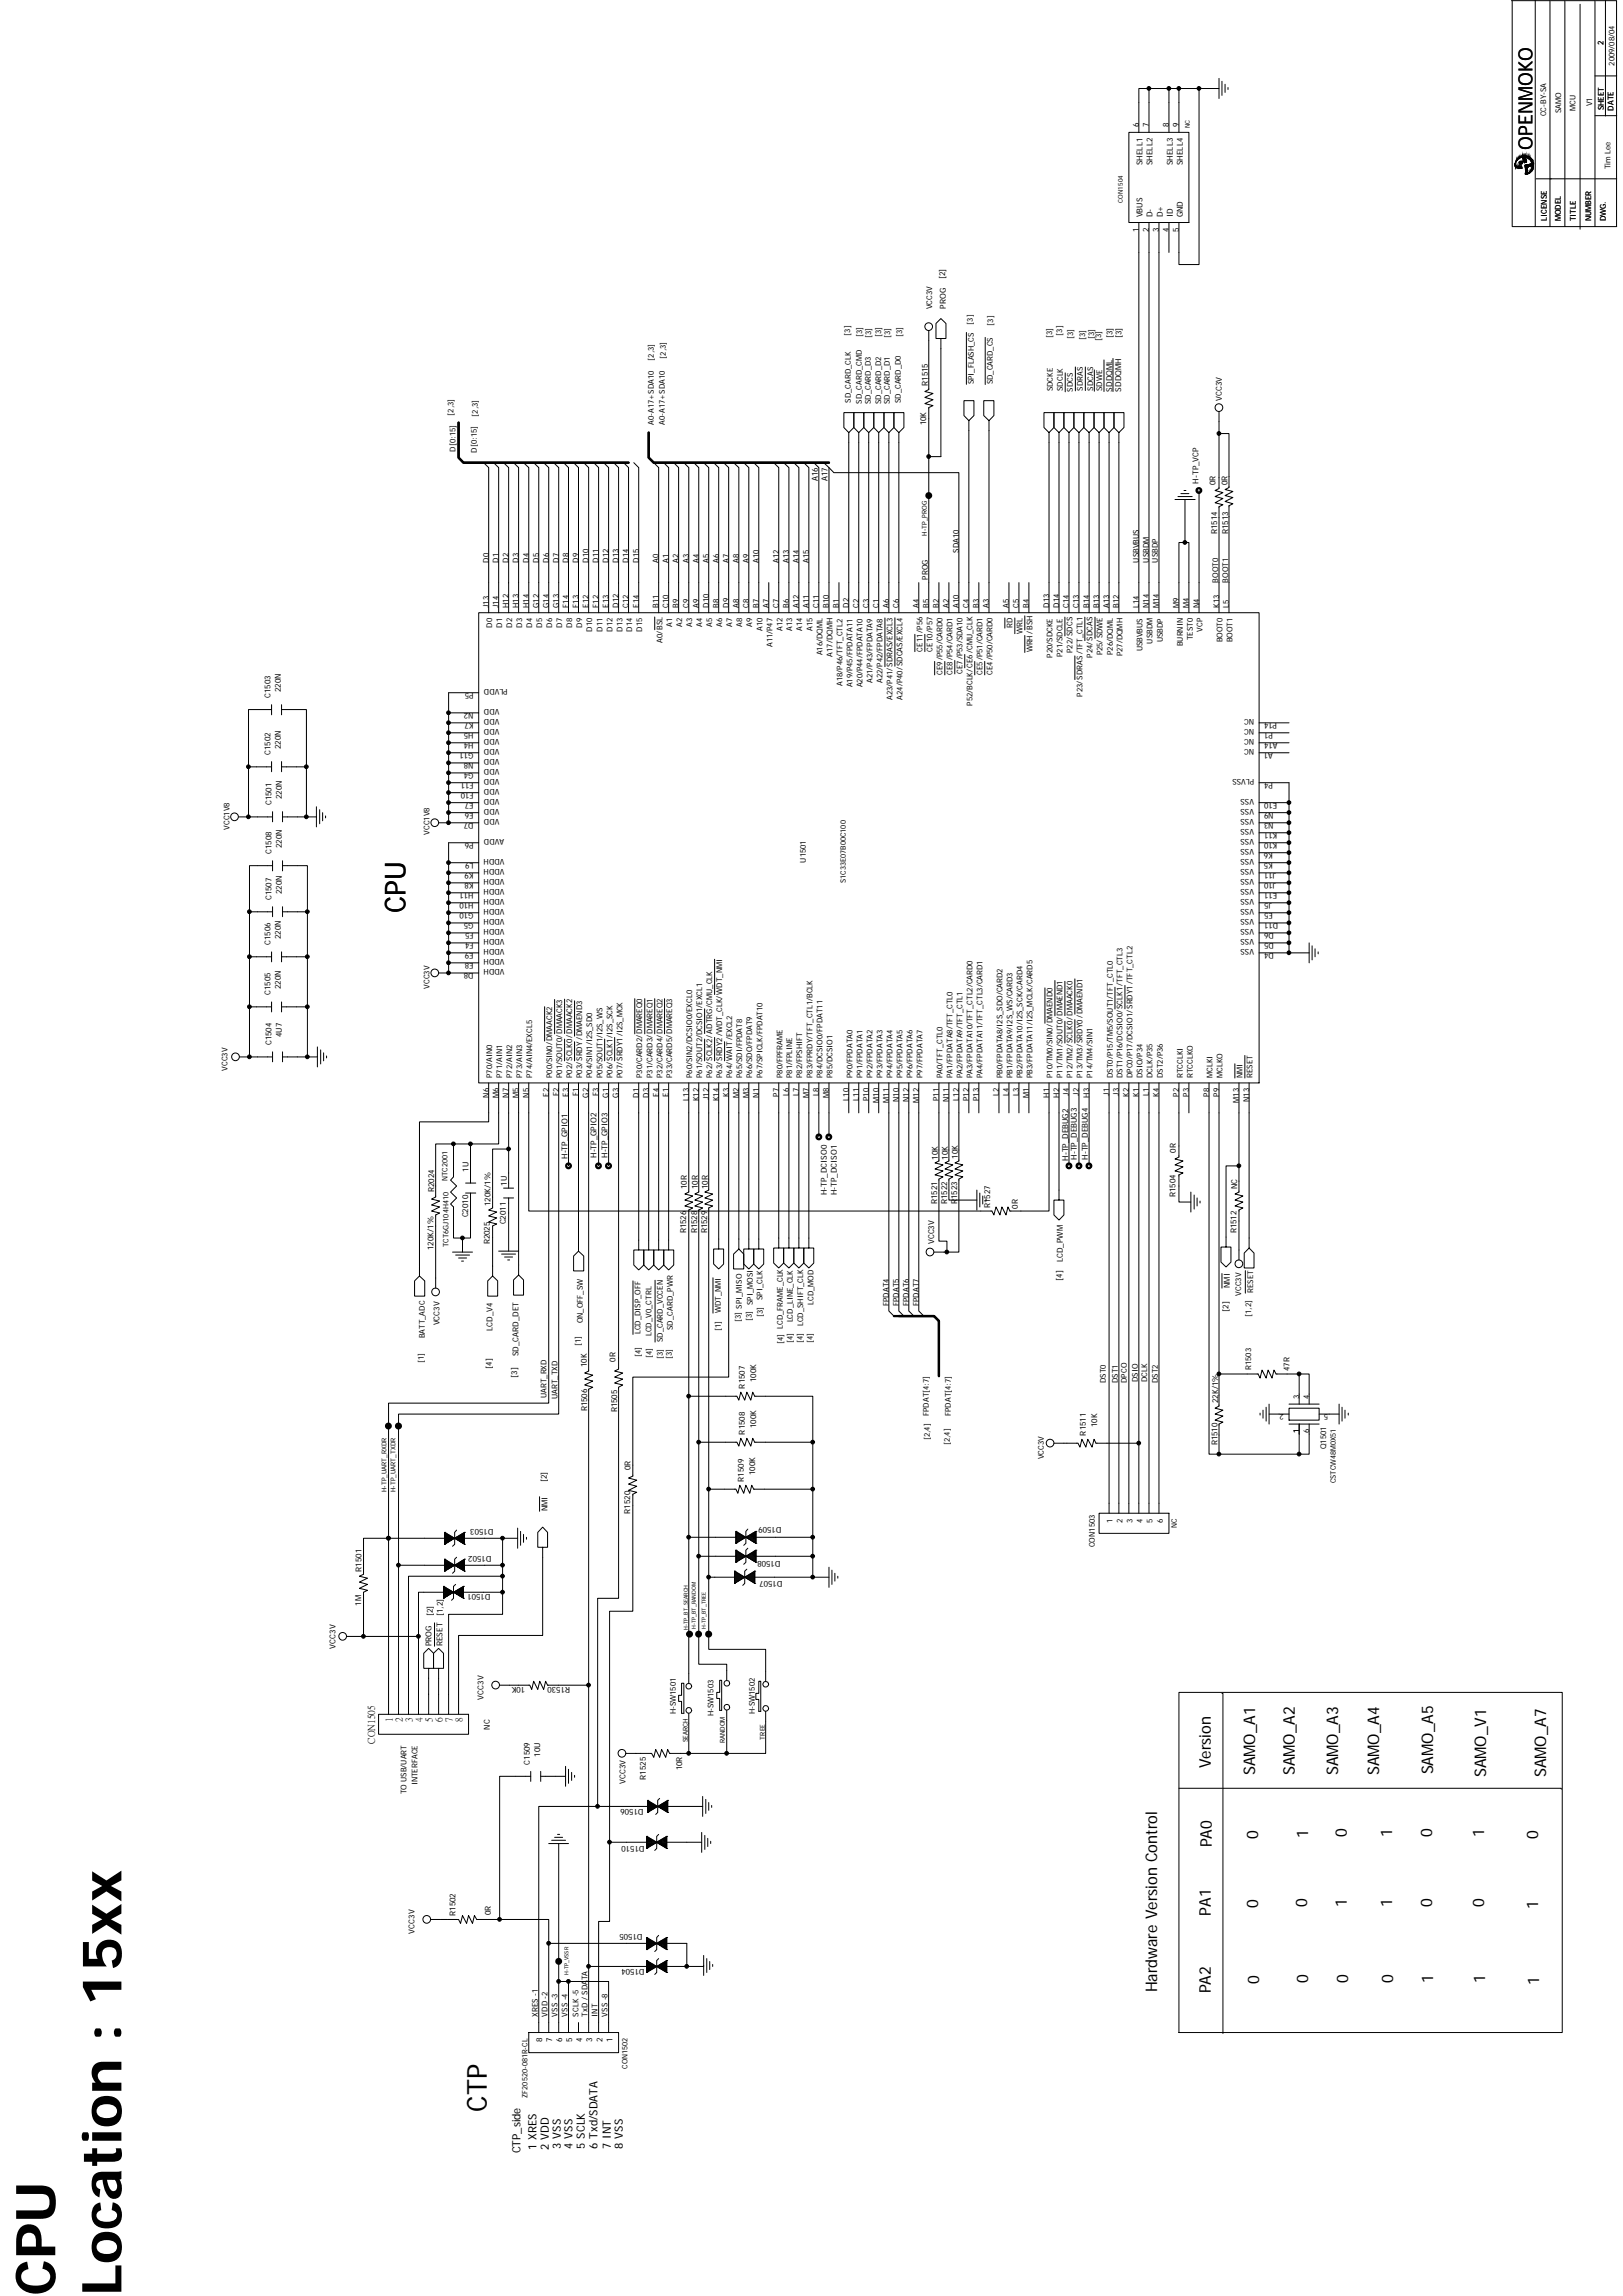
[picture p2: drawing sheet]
<svg xmlns="http://www.w3.org/2000/svg" width="210mm" height="297mm" viewBox="0 0 210 297" stroke-linecap="round" stroke-linejoin="round" font-family="sans-serif">
<defs><g id="words">
<g font-size="7.1">
<text x="7.2" y="297" transform="rotate(-90 7.2 297)">CPU</text>
<text x="15.7" y="297" transform="rotate(-90 15.7 297)">Location : 15xx</text>
</g>
<text font-size="3.7" x="52.5" y="118.1" transform="rotate(-90 52.5 118.1)">CPU</text>
<text font-size="3.6" x="63" y="273.2" transform="rotate(-90 63 273.2)">CTP</text>
<text font-size="2.5" x="198.3" y="19.4" transform="rotate(-90 198.3 19.4)">OPENMOKO</text>
<g font-size="2.1">
<text x="156.7" y="228.8" transform="rotate(-90 156.7 228.8)">Version</text>
<text x="162.4" y="229.7" transform="rotate(-90 162.4 229.7)">SAMO_A1</text>
<text x="167.5" y="229.7" transform="rotate(-90 167.5 229.7)">SAMO_A2</text>
<text x="173.1" y="229.7" transform="rotate(-90 173.1 229.7)">SAMO_A3</text>
<text x="178.4" y="229.7" transform="rotate(-90 178.4 229.7)">SAMO_A4</text>
<text x="185.4" y="229.6" transform="rotate(-90 185.4 229.6)">SAMO_A5</text>
<text x="192.3" y="229.9" transform="rotate(-90 192.3 229.9)">SAMO_V1</text>
<text x="200" y="229.9" transform="rotate(-90 200 229.9)">SAMO_A7</text>
<text x="156.8" y="239" transform="rotate(-90 156.8 239)">PA0</text>
<text x="162.8" y="238" transform="rotate(-90 162.8 238)">0</text>
<text x="169.2" y="237.8" transform="rotate(-90 169.2 237.8)">1</text>
<text x="174.3" y="237.7" transform="rotate(-90 174.3 237.7)">0</text>
<text x="180.1" y="237.7" transform="rotate(-90 180.1 237.7)">1</text>
<text x="185.3" y="237.7" transform="rotate(-90 185.3 237.7)">0</text>
<text x="192" y="237.7" transform="rotate(-90 192 237.7)">1</text>
<text x="199" y="238" transform="rotate(-90 199 238)">0</text>
<text x="156.7" y="247.8" transform="rotate(-90 156.7 247.8)">PA1</text>
<text x="162.8" y="246.8" transform="rotate(-90 162.8 246.8)">0</text>
<text x="169.1" y="246.7" transform="rotate(-90 169.1 246.7)">0</text>
<text x="174.3" y="246.7" transform="rotate(-90 174.3 246.7)">1</text>
<text x="180.1" y="246.7" transform="rotate(-90 180.1 246.7)">1</text>
<text x="185.3" y="246.7" transform="rotate(-90 185.3 246.7)">0</text>
<text x="192" y="246.7" transform="rotate(-90 192 246.7)">0</text>
<text x="199" y="246.9" transform="rotate(-90 199 246.9)">1</text>
<text x="149.7" y="257.8" transform="rotate(-90 149.7 257.8)">Hardware Version Control</text>
<text x="156.7" y="257.9" transform="rotate(-90 156.7 257.9)">PA2</text>
<text x="162.9" y="256.7" transform="rotate(-90 162.9 256.7)">0</text>
<text x="169.2" y="256.6" transform="rotate(-90 169.2 256.6)">0</text>
<text x="174.4" y="256.6" transform="rotate(-90 174.4 256.6)">0</text>
<text x="180.2" y="256.6" transform="rotate(-90 180.2 256.6)">0</text>
<text x="185.4" y="256.6" transform="rotate(-90 185.4 256.6)">1</text>
<text x="192.2" y="256.6" transform="rotate(-90 192.2 256.6)">1</text>
<text x="199.1" y="256.9" transform="rotate(-90 199.1 256.9)">1</text>
</g>
<g font-size="1.5">
<text x="67.4" y="278.6" transform="rotate(-90 67.4 278.6)">CTP_side</text>
<text x="69.4" y="278.1" transform="rotate(-90 69.4 278.1)">1 XRES</text>
<text x="71" y="278.1" transform="rotate(-90 71 278.1)">2 VDD</text>
<text x="72.5" y="278" transform="rotate(-90 72.5 278)">3 VSS</text>
<text x="74.1" y="278" transform="rotate(-90 74.1 278)">4 VSS</text>
<text x="75.6" y="278" transform="rotate(-90 75.6 278)">5 SCLK</text>
<text x="77.3" y="278" transform="rotate(-90 77.3 278)">6 Txd/SDATA</text>
<text x="79" y="278" transform="rotate(-90 79 278)">7 INT</text>
<text x="80.6" y="278" transform="rotate(-90 80.6 278)">8 VSS</text>
</g>
<g font-size="1.3">
<text x="48.5" y="225.6" transform="rotate(-90 48.5 225.6)">CON1505</text>
<text x="50.8" y="222.8" transform="rotate(-90 50.8 222.8)">1</text>
<text x="52" y="222.8" transform="rotate(-90 52 222.8)">2</text>
<text x="53.3" y="222.8" transform="rotate(-90 53.3 222.8)">3</text>
<text x="54.6" y="222.8" transform="rotate(-90 54.6 222.8)">4</text>
<text x="55.9" y="222.8" transform="rotate(-90 55.9 222.8)">5</text>
<text x="57.2" y="222.8" transform="rotate(-90 57.2 222.8)">6</text>
<text x="58.5" y="222.8" transform="rotate(-90 58.5 222.8)">7</text>
<text x="59.8" y="222.8" transform="rotate(-90 59.8 222.8)">8</text>
</g>
<g font-size="1.1">
<text x="147.3" y="16.5" transform="rotate(-90 147.3 16.5)">6</text>
<text x="148.7" y="16.5" transform="rotate(-90 148.7 16.5)">7</text>
<text x="151.2" y="16.5" transform="rotate(-90 151.2 16.5)">8</text>
<text x="152.5" y="16.5" transform="rotate(-90 152.5 16.5)">9</text>
<text x="147.8" y="21.4" transform="rotate(-90 147.8 21.4)">SHELL1</text>
<text x="149.1" y="21.4" transform="rotate(-90 149.1 21.4)">SHELL2</text>
<text x="151.7" y="21.4" transform="rotate(-90 151.7 21.4)">SHELL3</text>
<text x="153" y="21.4" transform="rotate(-90 153 21.4)">SHELL4</text>
<text x="147.3" y="30" transform="rotate(-90 147.3 30)">1</text>
<text x="147.8" y="28.1" transform="rotate(-90 147.8 28.1)">VBUS</text>
<text x="148.7" y="30" transform="rotate(-90 148.7 30)">2</text>
<text x="149.1" y="28.1" transform="rotate(-90 149.1 28.1)">D-</text>
<text x="149.9" y="30" transform="rotate(-90 149.9 30)">3</text>
<text x="150.4" y="28.1" transform="rotate(-90 150.4 28.1)">D+</text>
<text x="151.2" y="30" transform="rotate(-90 151.2 30)">4</text>
<text x="151.7" y="28.1" transform="rotate(-90 151.7 28.1)">ID</text>
<text x="152.5" y="30" transform="rotate(-90 152.5 30)">5</text>
<text x="153" y="28.1" transform="rotate(-90 153 28.1)">GND</text>
<text x="122.3" y="36.2" transform="rotate(-90 122.3 36.2)">[2]</text>
<text x="122.4" y="39.9" transform="rotate(-90 122.4 39.9)">PROG</text>
<text x="143.9" y="43.8" transform="rotate(-90 143.9 43.8)">[3]</text>
<text x="145.1" y="43.8" transform="rotate(-90 145.1 43.8)">[3]</text>
<text x="120" y="49.9" transform="rotate(-90 120 49.9)">R1515</text>
<text x="143.9" y="50.7" transform="rotate(-90 143.9 50.7)">SDDQML</text>
<text x="145" y="50.7" transform="rotate(-90 145 50.7)">SDDQMH</text>
<text x="158.1" y="51.9" transform="rotate(-90 158.1 51.9)">VCC3V</text>
<text x="119.8" y="55" transform="rotate(-90 119.8 55)">10K</text>
<text x="105.8" y="62.3" transform="rotate(-90 105.8 62.3)">A16</text>
<text x="107.1" y="62.3" transform="rotate(-90 107.1 62.3)">A17</text>
<text x="155" y="62.6" transform="rotate(-90 155 62.6)">H-TP_VCP</text>
<text x="157.2" y="62.8" transform="rotate(-90 157.2 62.8)">0R</text>
<text x="158.8" y="62.8" transform="rotate(-90 158.8 62.8)">0R</text>
<text x="157.5" y="69.1" transform="rotate(-90 157.5 69.1)">R1514</text>
<text x="158.9" y="69.1" transform="rotate(-90 158.9 69.1)">R1513</text>
<text x="36.3" y="89.6" transform="rotate(-90 36.3 89.6)">220N</text>
<text x="35" y="90.3" transform="rotate(-90 35 90.3)">C1503</text>
<text x="35" y="97.7" transform="rotate(-90 35 97.7)">C1502</text>
<text x="36.3" y="96.9" transform="rotate(-90 36.3 96.9)">220N</text>
<text x="35.1" y="104.2" transform="rotate(-90 35.1 104.2)">C1501</text>
<text x="36.5" y="103.4" transform="rotate(-90 36.5 103.4)">220N</text>
<text x="35.1" y="110.5" transform="rotate(-90 35.1 110.5)">C1508</text>
<text x="36.5" y="109.7" transform="rotate(-90 36.5 109.7)">220N</text>
<text x="35.1" y="116.5" transform="rotate(-90 35.1 116.5)">C1507</text>
<text x="36.5" y="115.7" transform="rotate(-90 36.5 115.7)">220N</text>
<text x="35" y="122.3" transform="rotate(-90 35 122.3)">C1506</text>
<text x="36.3" y="121.5" transform="rotate(-90 36.3 121.5)">220N</text>
<text x="35" y="128.8" transform="rotate(-90 35 128.8)">C1505</text>
<text x="36.3" y="128" transform="rotate(-90 36.3 128)">220N</text>
<text x="35.1" y="135.2" transform="rotate(-90 35.1 135.2)">C1504</text>
<text x="36.5" y="134.2" transform="rotate(-90 36.5 134.2)">4U7</text>
<text x="73.4" y="149.9" transform="rotate(-90 73.4 149.9)">H-TP_GPIO1</text>
<text x="77.2" y="149.8" transform="rotate(-90 77.2 149.8)">H-TP_GPIO2</text>
<text x="78.6" y="149.8" transform="rotate(-90 78.6 149.8)">H-TP_GPIO3</text>
<text x="123.9" y="149.9" transform="rotate(-90 123.9 149.9)">10K</text>
<text x="152.1" y="149.1" transform="rotate(-90 152.1 149.1)">0R</text>
<text x="56.2" y="154.3" transform="rotate(-90 56.2 154.3)">R2024</text>
<text x="60.6" y="151.6" transform="rotate(-90 60.6 151.6)">1U</text>
<text x="65.6" y="153.4" transform="rotate(-90 65.6 153.4)">1U</text>
<text x="88.9" y="153.8" transform="rotate(-90 88.9 153.8)">10R</text>
<text x="90.3" y="153.8" transform="rotate(-90 90.3 153.8)">10R</text>
<text x="91.6" y="153.8" transform="rotate(-90 91.6 153.8)">10R</text>
<text x="107" y="154.6" transform="rotate(-90 107 154.6)">H-TP_DCISO0</text>
<text x="108.3" y="154.6" transform="rotate(-90 108.3 154.6)">H-TP_DCISO1</text>
<text x="121.3" y="155.8" transform="rotate(-90 121.3 155.8)">R1521</text>
<text x="121.3" y="150.1" transform="rotate(-90 121.3 150.1)">10K</text>
<text x="122.6" y="155.8" transform="rotate(-90 122.6 155.8)">R1522</text>
<text x="122.6" y="150.1" transform="rotate(-90 122.6 150.1)">10K</text>
<text x="123.8" y="155.8" transform="rotate(-90 123.8 155.8)">R1523</text>
<text x="138.2" y="150.2" transform="rotate(-90 138.2 150.2)">H-TP_DEBUG2</text>
<text x="139.3" y="150.1" transform="rotate(-90 139.3 150.1)">H-TP_DEBUG3</text>
<text x="140.7" y="150.1" transform="rotate(-90 140.7 150.1)">H-TP_DEBUG4</text>
<text x="152.1" y="154.9" transform="rotate(-90 152.1 154.9)">R1504</text>
<text x="160" y="153.9" transform="rotate(-90 160 153.9)">NC</text>
<text x="56.1" y="161.7" transform="rotate(-90 56.1 161.7)">120K/1%</text>
<text x="60.6" y="157.5" transform="rotate(-90 60.6 157.5)">C2010</text>
<text x="63.4" y="161" transform="rotate(-90 63.4 161)">R2025</text>
<text x="63.5" y="156" transform="rotate(-90 63.5 156)">120K/1%</text>
<text x="65.4" y="158.4" transform="rotate(-90 65.4 158.4)">C2011</text>
<text x="88.8" y="159.6" transform="rotate(-90 88.8 159.6)">R1526</text>
<text x="90.2" y="159.6" transform="rotate(-90 90.2 159.6)">R1528</text>
<text x="91.5" y="159.6" transform="rotate(-90 91.5 159.6)">R1529</text>
<text x="120.8" y="161" transform="rotate(-90 120.8 161)">VCC3V</text>
<text x="128.1" y="156.3" transform="rotate(-90 128.1 156.3)">R1527</text>
<text x="131.7" y="156.4" transform="rotate(-90 131.7 156.4)">0R</text>
<text x="160" y="159.6" transform="rotate(-90 160 159.6)">R1512</text>
<text x="137.4" y="165.7" transform="rotate(-90 137.4 165.7)">[4]</text>
<text x="137.5" y="163.3" transform="rotate(-90 137.5 163.3)">LCD_PWM</text>
<text x="159.1" y="166.6" transform="rotate(-90 159.1 166.6)">NMI</text>
<text x="56.9" y="171.5" transform="rotate(-90 56.9 171.5)">VCC3V</text>
<text x="63.7" y="172.2" transform="rotate(-90 63.7 172.2)">LCD_V4</text>
<text x="158.9" y="169.7" transform="rotate(-90 158.9 169.7)">[2]</text>
<text x="63.6" y="177.1" transform="rotate(-90 63.6 177.1)">[4]</text>
<text x="66.9" y="178.3" transform="rotate(-90 66.9 178.3)">[3]</text>
<text x="67.1" y="175.5" transform="rotate(-90 67.1 175.5)">SD_CARD_DET</text>
<text x="75.9" y="176.8" transform="rotate(-90 75.9 176.8)">10K</text>
<text x="79.7" y="176.2" transform="rotate(-90 79.7 176.2)">0R</text>
<text x="96.4" y="179.6" transform="rotate(-90 96.4 179.6)">R1507</text>
<text x="97.8" y="178.8" transform="rotate(-90 97.8 178.8)">100K</text>
<text x="166.8" y="177.4" transform="rotate(-90 166.8 177.4)">47R</text>
<text x="75.9" y="182.6" transform="rotate(-90 75.9 182.6)">R1506</text>
<text x="79.8" y="182.7" transform="rotate(-90 79.8 182.7)">R1505</text>
<text x="96.4" y="185.6" transform="rotate(-90 96.4 185.6)">R1508</text>
<text x="97.8" y="184.8" transform="rotate(-90 97.8 184.8)">100K</text>
<text x="140.5" y="185.7" transform="rotate(-90 140.5 185.7)">R1511</text>
<text x="142" y="184.6" transform="rotate(-90 142 184.6)">10K</text>
<text x="157.6" y="181.5" transform="rotate(-90 157.6 181.5)">22K/1%</text>
<text x="70.8" y="191.7" transform="rotate(-90 70.8 191.7)">[2]</text>
<text x="81.6" y="190.2" transform="rotate(-90 81.6 190.2)">0R</text>
<text x="96.2" y="191.7" transform="rotate(-90 96.2 191.7)">R1509</text>
<text x="97.7" y="190.8" transform="rotate(-90 97.7 190.8)">100K</text>
<text x="157.5" y="187" transform="rotate(-90 157.5 187)">R1510</text>
<text x="63.8" y="197.8" transform="rotate(-180 63.8 197.8)">D1503</text>
<text x="70.8" y="195.5" transform="rotate(-90 70.8 195.5)">NMI</text>
<text x="81.5" y="195.8" transform="rotate(-90 81.5 195.8)">R1520</text>
<text x="101.1" y="197.6" transform="rotate(-180 101.1 197.6)">D1509</text>
<text x="46.8" y="203.3" transform="rotate(-90 46.8 203.3)">R1501</text>
<text x="63.6" y="201.3" transform="rotate(-180 63.6 201.3)">D1502</text>
<text x="101" y="202" transform="rotate(-180 101 202)">D1508</text>
<text x="46.7" y="207.7" transform="rotate(-90 46.7 207.7)">1M</text>
<text x="56" y="209.1" transform="rotate(-90 56 209.1)">[2]</text>
<text x="57.3" y="209.1" transform="rotate(-90 57.3 209.1)">[1,2]</text>
<text x="63.5" y="206.3" transform="rotate(-180 63.5 206.3)">D1501</text>
<text x="101.2" y="204.6" transform="rotate(-180 101.2 204.6)">D1507</text>
<text x="43.4" y="213.3" transform="rotate(-90 43.4 213.3)">VCC3V</text>
<text x="55.8" y="213" transform="rotate(-90 55.8 213)">PROG</text>
<text x="57.3" y="213" transform="rotate(-90 57.3 213)">RESET</text>
<text x="62.6" y="219.9" transform="rotate(-90 62.6 219.9)">VCC3V</text>
<text x="68" y="218.3" transform="rotate(-180 68 218.3)">10K</text>
<text x="73.8" y="218.2" transform="rotate(-180 73.8 218.2)">R1530</text>
<text x="63.4" y="223.8" transform="rotate(-90 63.4 223.8)">NC</text>
<text x="69.9" y="227.2" transform="rotate(-90 69.9 227.2)">10U</text>
<text x="68.5" y="228.3" transform="rotate(-90 68.5 228.3)">C1509</text>
<text x="80.9" y="230.8" transform="rotate(-90 80.9 230.8)">VCC3V</text>
<text x="83.5" y="230.3" transform="rotate(-90 83.5 230.3)">R1525</text>
<text x="88.2" y="229" transform="rotate(-90 88.2 229)">10R</text>
<text x="83.3" y="234.1" transform="rotate(-180 83.3 234.1)">D1506</text>
<text x="83.4" y="238.8" transform="rotate(-180 83.4 238.8)">D1510</text>
<text x="53.6" y="250.1" transform="rotate(-90 53.6 250.1)">VCC3V</text>
<text x="58.9" y="247.9" transform="rotate(-90 58.9 247.9)">R1502</text>
<text x="63.5" y="247.8" transform="rotate(-90 63.5 247.8)">0R</text>
<text x="83.1" y="250.3" transform="rotate(-180 83.1 250.3)">D1505</text>
<text x="83.4" y="254.7" transform="rotate(-180 83.4 254.7)">D1504</text>
<text x="70.1" y="264.2" transform="rotate(-90 70.1 264.2)">8</text>
<text x="71.5" y="264.2" transform="rotate(-90 71.5 264.2)">7</text>
<text x="72.7" y="264.2" transform="rotate(-90 72.7 264.2)">6</text>
<text x="74" y="264.2" transform="rotate(-90 74 264.2)">5</text>
<text x="75.3" y="264.2" transform="rotate(-90 75.3 264.2)">4</text>
<text x="76.6" y="264.2" transform="rotate(-90 76.6 264.2)">3</text>
<text x="77.9" y="264.2" transform="rotate(-90 77.9 264.2)">2</text>
<text x="79.2" y="264.2" transform="rotate(-90 79.2 264.2)">1</text>
</g>
<g font-size="1">
<text x="207.5" y="5.8" transform="rotate(-90 207.5 5.8)">2</text>
<text x="208.9" y="8.5" transform="rotate(-90 208.9 8.5)">2009/08/04</text>
<text x="200" y="15" transform="rotate(-90 200 15)">CC-BY-SA</text>
<text x="202" y="14.7" transform="rotate(-90 202 14.7)">SAMO</text>
<text x="203.8" y="14.3" transform="rotate(-90 203.8 14.3)">MCU</text>
<text x="206" y="13.8" transform="rotate(-90 206 13.8)">V1</text>
<text x="207.5" y="14.3" transform="rotate(-90 207.5 14.3)">SHEET</text>
<text x="208.8" y="14.3" transform="rotate(-90 208.8 14.3)">DATE</text>
<text x="208.3" y="21.9" transform="rotate(-90 208.3 21.9)">Tim Lee</text>
<text x="200.1" y="28.6" transform="rotate(-90 200.1 28.6)">LICENSE</text>
<text x="202" y="28.6" transform="rotate(-90 202 28.6)">MODEL</text>
<text x="203.9" y="28.6" transform="rotate(-90 203.9 28.6)">TITLE</text>
<text x="205.8" y="28.6" transform="rotate(-90 205.8 28.6)">NUMBER</text>
<text x="207.8" y="28.6" transform="rotate(-90 207.8 28.6)">DWG.</text>
<text x="120.6" y="40" transform="rotate(-90 120.6 40)">VCC3V</text>
<text x="125.9" y="42" transform="rotate(-90 125.9 42)">[3]</text>
<text x="84.6" y="46.7" transform="rotate(-90 84.6 46.7)">[2,3]</text>
<text x="86.1" y="46.4" transform="rotate(-90 86.1 46.4)">[2,3]</text>
<text x="110" y="43.4" transform="rotate(-90 110 43.4)">[3]</text>
<text x="111.5" y="43.6" transform="rotate(-90 111.5 43.6)">[3]</text>
<text x="112.7" y="43.7" transform="rotate(-90 112.7 43.7)">[3]</text>
<text x="114" y="43.6" transform="rotate(-90 114 43.6)">[3]</text>
<text x="115.1" y="43.7" transform="rotate(-90 115.1 43.7)">[3]</text>
<text x="116.7" y="43.6" transform="rotate(-90 116.7 43.6)">[3]</text>
<text x="128.5" y="42.1" transform="rotate(-90 128.5 42.1)">[3]</text>
<text x="136.1" y="43.7" transform="rotate(-90 136.1 43.7)">[3]</text>
<text x="137.4" y="43.4" transform="rotate(-90 137.4 43.4)">[3]</text>
<text x="138.8" y="43.8" transform="rotate(-90 138.8 43.8)">[3]</text>
<text x="140.4" y="44" transform="rotate(-90 140.4 44)">[3]</text>
<text x="141.6" y="43.8" transform="rotate(-90 141.6 43.8)">[3]</text>
<text x="142.5" y="44.1" transform="rotate(-90 142.5 44.1)">[3]</text>
<text x="58.7" y="53.8" transform="rotate(-90 58.7 53.8)">[2,3]</text>
<text x="61.8" y="53.9" transform="rotate(-90 61.8 53.9)">[2,3]</text>
<text x="110.1" y="52.1" transform="rotate(-90 110.1 52.1)">SD_CARD_CLK</text>
<text x="111.5" y="52.2" transform="rotate(-90 111.5 52.2)">SD_CARD_CMD</text>
<text x="112.7" y="52.3" transform="rotate(-90 112.7 52.3)">SD_CARD_D3</text>
<text x="114" y="52.3" transform="rotate(-90 114 52.3)">SD_CARD_D2</text>
<text x="115.1" y="52.3" transform="rotate(-90 115.1 52.3)">SD_CARD_D1</text>
<text x="116.5" y="52.2" transform="rotate(-90 116.5 52.2)">SD_CARD_D0</text>
<text x="126" y="49.7" transform="rotate(-90 126 49.7)">SPI_FLASH_CS</text>
<text x="128.5" y="49.7" transform="rotate(-90 128.5 49.7)">SD_CARD_CS</text>
<text x="136.2" y="50.6" transform="rotate(-90 136.2 50.6)">SDCKE</text>
<text x="137.5" y="50.6" transform="rotate(-90 137.5 50.6)">SDCLK</text>
<text x="138.8" y="50.7" transform="rotate(-90 138.8 50.7)">SDCS</text>
<text x="140.1" y="50.6" transform="rotate(-90 140.1 50.6)">SDRAS</text>
<text x="141.4" y="50.5" transform="rotate(-90 141.4 50.5)">SDCAS</text>
<text x="142.6" y="50.6" transform="rotate(-90 142.6 50.6)">SDWE</text>
<text x="58.9" y="58.4" transform="rotate(-90 58.9 58.4)">D[0:15]</text>
<text x="61.7" y="58.6" transform="rotate(-90 61.7 58.6)">D[0:15]</text>
<text x="84.6" y="54.9" transform="rotate(-90 84.6 54.9)">A0-A17+SDA10</text>
<text x="86" y="54.9" transform="rotate(-90 86 54.9)">A0-A17+SDA10</text>
<text x="124.1" y="71.5" transform="rotate(-90 124.1 71.5)">SDA10</text>
<text x="63.2" y="72.8" transform="rotate(-90 63.2 72.8)">D0</text>
<text x="64.5" y="72.8" transform="rotate(-90 64.5 72.8)">D1</text>
<text x="65.8" y="72.8" transform="rotate(-90 65.8 72.8)">D2</text>
<text x="67.1" y="72.8" transform="rotate(-90 67.1 72.8)">D3</text>
<text x="68.4" y="72.8" transform="rotate(-90 68.4 72.8)">D4</text>
<text x="69.7" y="72.8" transform="rotate(-90 69.7 72.8)">D5</text>
<text x="71" y="72.8" transform="rotate(-90 71 72.8)">D6</text>
<text x="72.3" y="72.8" transform="rotate(-90 72.3 72.8)">D7</text>
<text x="73.6" y="72.8" transform="rotate(-90 73.6 72.8)">D8</text>
<text x="74.8" y="72.8" transform="rotate(-90 74.8 72.8)">D9</text>
<text x="76.2" y="72.8" transform="rotate(-90 76.2 72.8)">D10</text>
<text x="77.4" y="72.8" transform="rotate(-90 77.4 72.8)">D11</text>
<text x="78.7" y="72.8" transform="rotate(-90 78.7 72.8)">D12</text>
<text x="80" y="72.8" transform="rotate(-90 80 72.8)">D13</text>
<text x="81.3" y="72.8" transform="rotate(-90 81.3 72.8)">D14</text>
<text x="82.6" y="72.8" transform="rotate(-90 82.6 72.8)">D15</text>
<text x="85.2" y="72.8" transform="rotate(-90 85.2 72.8)">A0</text>
<text x="86.5" y="72.8" transform="rotate(-90 86.5 72.8)">A1</text>
<text x="87.8" y="72.8" transform="rotate(-90 87.8 72.8)">A2</text>
<text x="89.1" y="72.8" transform="rotate(-90 89.1 72.8)">A3</text>
<text x="90.4" y="72.8" transform="rotate(-90 90.4 72.8)">A4</text>
<text x="91.7" y="72.8" transform="rotate(-90 91.7 72.8)">A5</text>
<text x="93" y="72.8" transform="rotate(-90 93 72.8)">A6</text>
<text x="94.3" y="72.8" transform="rotate(-90 94.3 72.8)">A7</text>
<text x="95.6" y="72.8" transform="rotate(-90 95.6 72.8)">A8</text>
<text x="96.9" y="72.8" transform="rotate(-90 96.9 72.8)">A9</text>
<text x="98.2" y="72.8" transform="rotate(-90 98.2 72.8)">A10</text>
<text x="100.8" y="72.8" transform="rotate(-90 100.8 72.8)">A12</text>
<text x="102.1" y="72.8" transform="rotate(-90 102.1 72.8)">A13</text>
<text x="103.4" y="72.8" transform="rotate(-90 103.4 72.8)">A14</text>
<text x="104.6" y="72.8" transform="rotate(-90 104.6 72.8)">A15</text>
<text x="120" y="75" transform="rotate(-90 120 75)">PROG</text>
<text x="147.3" y="72.8" transform="rotate(-90 147.3 72.8)">USBVBUS</text>
<text x="148.7" y="72.8" transform="rotate(-90 148.7 72.8)">USBDM</text>
<text x="149.8" y="72.8" transform="rotate(-90 149.8 72.8)">USBDP</text>
<text x="157.6" y="75.4" transform="rotate(-90 157.6 75.4)">BOOT0</text>
<text x="158.9" y="75.4" transform="rotate(-90 158.9 75.4)">BOOT1</text>
<text x="63.2" y="78.6" transform="rotate(-90 63.2 78.6)">J13</text>
<text x="63.7" y="81.2" transform="rotate(-90 63.7 81.2)">D0</text>
<text x="64.5" y="78.6" transform="rotate(-90 64.5 78.6)">J14</text>
<text x="65" y="81.2" transform="rotate(-90 65 81.2)">D1</text>
<text x="65.8" y="78.6" transform="rotate(-90 65.8 78.6)">H12</text>
<text x="66.3" y="81.2" transform="rotate(-90 66.3 81.2)">D2</text>
<text x="67.1" y="78.6" transform="rotate(-90 67.1 78.6)">H13</text>
<text x="67.6" y="81.2" transform="rotate(-90 67.6 81.2)">D3</text>
<text x="68.4" y="78.6" transform="rotate(-90 68.4 78.6)">H14</text>
<text x="68.9" y="81.2" transform="rotate(-90 68.9 81.2)">D4</text>
<text x="69.7" y="78.6" transform="rotate(-90 69.7 78.6)">G12</text>
<text x="70.1" y="81.2" transform="rotate(-90 70.1 81.2)">D5</text>
<text x="71" y="78.6" transform="rotate(-90 71 78.6)">G14</text>
<text x="71.5" y="81.2" transform="rotate(-90 71.5 81.2)">D6</text>
<text x="72.3" y="78.6" transform="rotate(-90 72.3 78.6)">G13</text>
<text x="72.7" y="81.2" transform="rotate(-90 72.7 81.2)">D7</text>
<text x="73.6" y="78.6" transform="rotate(-90 73.6 78.6)">F14</text>
<text x="74" y="81.2" transform="rotate(-90 74 81.2)">D8</text>
<text x="74.8" y="78.6" transform="rotate(-90 74.8 78.6)">F13</text>
<text x="75.3" y="81.2" transform="rotate(-90 75.3 81.2)">D9</text>
<text x="76.2" y="78.6" transform="rotate(-90 76.2 78.6)">E12</text>
<text x="76.6" y="81.7" transform="rotate(-90 76.6 81.7)">D10</text>
<text x="77.4" y="78.6" transform="rotate(-90 77.4 78.6)">F12</text>
<text x="77.9" y="81.7" transform="rotate(-90 77.9 81.7)">D11</text>
<text x="78.7" y="78.6" transform="rotate(-90 78.7 78.6)">E13</text>
<text x="79.2" y="81.7" transform="rotate(-90 79.2 81.7)">D12</text>
<text x="80" y="78.6" transform="rotate(-90 80 78.6)">D12</text>
<text x="80.5" y="81.7" transform="rotate(-90 80.5 81.7)">D13</text>
<text x="81.3" y="78.6" transform="rotate(-90 81.3 78.6)">C12</text>
<text x="81.8" y="81.7" transform="rotate(-90 81.8 81.7)">D14</text>
<text x="82.6" y="78.6" transform="rotate(-90 82.6 78.6)">E14</text>
<text x="83.1" y="81.7" transform="rotate(-90 83.1 81.7)">D15</text>
<text x="85.2" y="78.6" transform="rotate(-90 85.2 78.6)">B11</text>
<text x="85.7" y="83.2" transform="rotate(-90 85.7 83.2)">A0/BSL</text>
<text x="86.5" y="78.6" transform="rotate(-90 86.5 78.6)">C10</text>
<text x="87" y="81.1" transform="rotate(-90 87 81.1)">A1</text>
<text x="87.8" y="78.6" transform="rotate(-90 87.8 78.6)">B9</text>
<text x="88.3" y="81.1" transform="rotate(-90 88.3 81.1)">A2</text>
<text x="89.1" y="78.6" transform="rotate(-90 89.1 78.6)">C9</text>
<text x="89.6" y="81.1" transform="rotate(-90 89.6 81.1)">A3</text>
<text x="90.4" y="78.6" transform="rotate(-90 90.4 78.6)">A9</text>
<text x="90.8" y="81.1" transform="rotate(-90 90.8 81.1)">A4</text>
<text x="91.7" y="78.6" transform="rotate(-90 91.7 78.6)">D10</text>
<text x="92.2" y="81.1" transform="rotate(-90 92.2 81.1)">A5</text>
<text x="93" y="78.6" transform="rotate(-90 93 78.6)">B8</text>
<text x="93.5" y="81.1" transform="rotate(-90 93.5 81.1)">A6</text>
<text x="94.3" y="78.6" transform="rotate(-90 94.3 78.6)">D9</text>
<text x="94.7" y="81.1" transform="rotate(-90 94.7 81.1)">A7</text>
<text x="95.6" y="78.6" transform="rotate(-90 95.6 78.6)">A8</text>
<text x="96" y="81.1" transform="rotate(-90 96 81.1)">A8</text>
<text x="96.9" y="78.6" transform="rotate(-90 96.9 78.6)">C8</text>
<text x="97.3" y="81.1" transform="rotate(-90 97.3 81.1)">A9</text>
<text x="98.2" y="78.6" transform="rotate(-90 98.2 78.6)">B7</text>
<text x="98.6" y="81.6" transform="rotate(-90 98.6 81.6)">A10</text>
<text x="99.5" y="78.6" transform="rotate(-90 99.5 78.6)">A7</text>
<text x="99.9" y="83.7" transform="rotate(-90 99.9 83.7)">A11/P47</text>
<text x="100.8" y="78.6" transform="rotate(-90 100.8 78.6)">C7</text>
<text x="101.2" y="81.6" transform="rotate(-90 101.2 81.6)">A12</text>
<text x="102.1" y="78.6" transform="rotate(-90 102.1 78.6)">B6</text>
<text x="102.5" y="81.6" transform="rotate(-90 102.5 81.6)">A13</text>
<text x="103.4" y="78.6" transform="rotate(-90 103.4 78.6)">A12</text>
<text x="103.8" y="81.6" transform="rotate(-90 103.8 81.6)">A14</text>
<text x="104.6" y="78.6" transform="rotate(-90 104.6 78.6)">A11</text>
<text x="105.1" y="81.6" transform="rotate(-90 105.1 81.6)">A15</text>
<text x="105.9" y="78.6" transform="rotate(-90 105.9 78.6)">C11</text>
<text x="107.3" y="78.6" transform="rotate(-90 107.3 78.6)">B10</text>
<text x="108.5" y="78.6" transform="rotate(-90 108.5 78.6)">B1</text>
<text x="109.8" y="78.6" transform="rotate(-90 109.8 78.6)">D2</text>
<text x="111.1" y="78.6" transform="rotate(-90 111.1 78.6)">C2</text>
<text x="112.4" y="78.6" transform="rotate(-90 112.4 78.6)">C3</text>
<text x="113.7" y="78.6" transform="rotate(-90 113.7 78.6)">C1</text>
<text x="115" y="78.6" transform="rotate(-90 115 78.6)">A6</text>
<text x="116.3" y="78.6" transform="rotate(-90 116.3 78.6)">C6</text>
<text x="118.9" y="78.6" transform="rotate(-90 118.9 78.6)">A4</text>
<text x="120.2" y="78.6" transform="rotate(-90 120.2 78.6)">B5</text>
<text x="121.5" y="78.6" transform="rotate(-90 121.5 78.6)">B2</text>
<text x="122.8" y="78.6" transform="rotate(-90 122.8 78.6)">A2</text>
<text x="124.1" y="78.6" transform="rotate(-90 124.1 78.6)">A10</text>
<text x="125.3" y="78.6" transform="rotate(-90 125.3 78.6)">C4</text>
<text x="126.6" y="78.6" transform="rotate(-90 126.6 78.6)">B3</text>
<text x="128" y="78.6" transform="rotate(-90 128 78.6)">A3</text>
<text x="130.5" y="78.6" transform="rotate(-90 130.5 78.6)">A5</text>
<text x="131" y="81.3" transform="rotate(-90 131 81.3)">RD</text>
<text x="131.8" y="78.6" transform="rotate(-90 131.8 78.6)">C5</text>
<text x="132.3" y="82" transform="rotate(-90 132.3 82)">WRL</text>
<text x="133.1" y="78.6" transform="rotate(-90 133.1 78.6)">B4</text>
<text x="135.7" y="78.6" transform="rotate(-90 135.7 78.6)">D13</text>
<text x="137" y="78.6" transform="rotate(-90 137 78.6)">D14</text>
<text x="138.3" y="78.6" transform="rotate(-90 138.3 78.6)">C14</text>
<text x="139.6" y="78.6" transform="rotate(-90 139.6 78.6)">C13</text>
<text x="140.9" y="78.6" transform="rotate(-90 140.9 78.6)">B14</text>
<text x="142.2" y="78.6" transform="rotate(-90 142.2 78.6)">B13</text>
<text x="143.5" y="78.6" transform="rotate(-90 143.5 78.6)">A13</text>
<text x="144.8" y="78.6" transform="rotate(-90 144.8 78.6)">B12</text>
<text x="147.3" y="78.6" transform="rotate(-90 147.3 78.6)">L14</text>
<text x="148.7" y="78.6" transform="rotate(-90 148.7 78.6)">N14</text>
<text x="149.1" y="83.3" transform="rotate(-90 149.1 83.3)">USBDM</text>
<text x="149.9" y="78.6" transform="rotate(-90 149.9 78.6)">M14</text>
<text x="150.4" y="83.1" transform="rotate(-90 150.4 83.1)">USBDP</text>
<text x="152.5" y="78.6" transform="rotate(-90 152.5 78.6)">M9</text>
<text x="153" y="83.6" transform="rotate(-90 153 83.6)">BURNIN</text>
<text x="153.8" y="78.6" transform="rotate(-90 153.8 78.6)">M4</text>
<text x="154.3" y="82.8" transform="rotate(-90 154.3 82.8)">TEST0</text>
<text x="155.1" y="78.6" transform="rotate(-90 155.1 78.6)">N4</text>
<text x="155.6" y="81.7" transform="rotate(-90 155.6 81.7)">VCP</text>
<text x="157.7" y="78.6" transform="rotate(-90 157.7 78.6)">K13</text>
<text x="158.2" y="83.1" transform="rotate(-90 158.2 83.1)">BOOT0</text>
<text x="159" y="78.6" transform="rotate(-90 159 78.6)">L5</text>
<text x="159.5" y="83.1" transform="rotate(-90 159.5 83.1)">BOOT1</text>
<text x="61.3" y="89.6" transform="rotate(-180 61.3 89.6)">P5</text>
<text x="65.7" y="89.1" transform="rotate(-180 65.7 89.1)">PLVDD</text>
<text x="106.4" y="84.8" transform="rotate(-90 106.4 84.8)">A16/DQML</text>
<text x="107.7" y="84.9" transform="rotate(-90 107.7 84.9)">A17/DQMH</text>
<text x="109" y="88.7" transform="rotate(-90 109 88.7)">A18/P46/TFT_CTL2</text>
<text x="110.3" y="88.9" transform="rotate(-90 110.3 88.9)">A19/P45/FPDATA11</text>
<text x="111.6" y="88.9" transform="rotate(-90 111.6 88.9)">A20/P44/FPDATA10</text>
<text x="112.9" y="88.4" transform="rotate(-90 112.9 88.4)">A21/P43/FPDATA9</text>
<text x="114.2" y="88.4" transform="rotate(-90 114.2 88.4)">A22/P42/FPDATA8</text>
<text x="119.4" y="84.3" transform="rotate(-90 119.4 84.3)">CE11/P56</text>
<text x="120.6" y="84.3" transform="rotate(-90 120.6 84.3)">CE10/P57</text>
<text x="121.9" y="87.3" transform="rotate(-90 121.9 87.3)">CE9/P55/CARD0</text>
<text x="123.2" y="87.3" transform="rotate(-90 123.2 87.3)">CE8/P54/CARD1</text>
<text x="124.5" y="87.2" transform="rotate(-90 124.5 87.2)">CE7/P53/SDA10</text>
<text x="127.1" y="87.3" transform="rotate(-90 127.1 87.3)">CE5/P51/CARD1</text>
<text x="128.4" y="87.3" transform="rotate(-90 128.4 87.3)">CE4/P50/CARD0</text>
<text x="133.6" y="84.4" transform="rotate(-90 133.6 84.4)">WRH/BSH</text>
<text x="136.2" y="85.1" transform="rotate(-90 136.2 85.1)">P20/SDCKE</text>
<text x="137.5" y="85" transform="rotate(-90 137.5 85)">P21/SDCLE</text>
<text x="138.8" y="84.5" transform="rotate(-90 138.8 84.5)">P22/SDCS</text>
<text x="141.4" y="85.1" transform="rotate(-90 141.4 85.1)">P24/SDCAS</text>
<text x="142.6" y="84.8" transform="rotate(-90 142.6 84.8)">P25/SDWE</text>
<text x="144" y="84.8" transform="rotate(-90 144 84.8)">P26/DQML</text>
<text x="145.2" y="84.9" transform="rotate(-90 145.2 84.9)">P27/DQMH</text>
<text x="147.8" y="84.3" transform="rotate(-90 147.8 84.3)">USBVBUS</text>
<text x="61.3" y="94.8" transform="rotate(-180 61.3 94.8)">H5</text>
<text x="61.3" y="93.5" transform="rotate(-180 61.3 93.5)">K7</text>
<text x="61.3" y="92.2" transform="rotate(-180 61.3 92.2)">N2</text>
<text x="64.6" y="95.6" transform="rotate(-180 64.6 95.6)">VDD</text>
<text x="64.6" y="94.3" transform="rotate(-180 64.6 94.3)">VDD</text>
<text x="64.6" y="93" transform="rotate(-180 64.6 93)">VDD</text>
<text x="64.6" y="91.7" transform="rotate(-180 64.6 91.7)">VDD</text>
<text x="115.5" y="90.6" transform="rotate(-90 115.5 90.6)">A23/P41/SDRAS/EXCL3</text>
<text x="116.8" y="90.5" transform="rotate(-90 116.8 90.5)">A24/P40/SDCAS/EXCL4</text>
<text x="125.8" y="91.3" transform="rotate(-90 125.8 91.3)">P52/BCLK/CE6/CMU_CLK</text>
<text x="140.1" y="90.1" transform="rotate(-90 140.1 90.1)">P23/SDRAS /TFT_CTL1</text>
<text x="162.2" y="95.6" transform="rotate(-180 162.2 95.6)">NC</text>
<text x="162.2" y="94.3" transform="rotate(-180 162.2 94.3)">NC</text>
<text x="162.2" y="93" transform="rotate(-180 162.2 93)">NC</text>
<text x="164.7" y="94.8" transform="rotate(-180 164.7 94.8)">P1</text>
<text x="165.2" y="93.5" transform="rotate(-180 165.2 93.5)">P14</text>
<text x="61.3" y="101.3" transform="rotate(-180 61.3 101.3)">F11</text>
<text x="61.3" y="100" transform="rotate(-180 61.3 100)">G4</text>
<text x="61.3" y="98.7" transform="rotate(-180 61.3 98.7)">N8</text>
<text x="61.3" y="97.4" transform="rotate(-180 61.3 97.4)">G11</text>
<text x="61.3" y="96.1" transform="rotate(-180 61.3 96.1)">H4</text>
<text x="64.6" y="100.8" transform="rotate(-180 64.6 100.8)">VDD</text>
<text x="64.6" y="99.5" transform="rotate(-180 64.6 99.5)">VDD</text>
<text x="64.6" y="98.2" transform="rotate(-180 64.6 98.2)">VDD</text>
<text x="64.6" y="96.9" transform="rotate(-180 64.6 96.9)">VDD</text>
<text x="162.2" y="100.8" transform="rotate(-180 162.2 100.8)">PLVSS</text>
<text x="162.2" y="96.9" transform="rotate(-180 162.2 96.9)">NC</text>
<text x="164.7" y="101.3" transform="rotate(-180 164.7 101.3)">P4</text>
<text x="164.7" y="97.4" transform="rotate(-180 164.7 97.4)">A1</text>
<text x="165.3" y="96.1" transform="rotate(-180 165.3 96.1)">A14</text>
<text x="29.7" y="107.4" transform="rotate(-90 29.7 107.4)">VCC1V8</text>
<text x="61.3" y="106.4" transform="rotate(-180 61.3 106.4)">D7</text>
<text x="61.3" y="105.1" transform="rotate(-180 61.3 105.1)">E6</text>
<text x="61.3" y="103.8" transform="rotate(-180 61.3 103.8)">E7</text>
<text x="61.3" y="102.6" transform="rotate(-180 61.3 102.6)">F10</text>
<text x="64.6" y="106" transform="rotate(-180 64.6 106)">VDD</text>
<text x="64.6" y="104.7" transform="rotate(-180 64.6 104.7)">VDD</text>
<text x="64.6" y="103.4" transform="rotate(-180 64.6 103.4)">VDD</text>
<text x="64.6" y="102.1" transform="rotate(-180 64.6 102.1)">VDD</text>
<text x="162.2" y="107.3" transform="rotate(-180 162.2 107.3)">VSS</text>
<text x="162.2" y="106" transform="rotate(-180 162.2 106)">VSS</text>
<text x="162.2" y="103.4" transform="rotate(-180 162.2 103.4)">VSS</text>
<text x="162.2" y="104.7" transform="rotate(-180 162.2 104.7)">VSS</text>
<text x="164.8" y="106.4" transform="rotate(-180 164.8 106.4)">N3</text>
<text x="164.8" y="105.1" transform="rotate(-180 164.8 105.1)">N9</text>
<text x="165.2" y="103.8" transform="rotate(-180 165.2 103.8)">E10</text>
<text x="165.2" y="107.7" transform="rotate(-180 165.2 107.7)">K11</text>
<text x="55.6" y="108" transform="rotate(-90 55.6 108)">VCC1V8</text>
<text x="61.3" y="112.9" transform="rotate(-180 61.3 112.9)">K9</text>
<text x="61.3" y="111.6" transform="rotate(-180 61.3 111.6)">L9</text>
<text x="61.3" y="109" transform="rotate(-180 61.3 109)">P6</text>
<text x="65.2" y="108.6" transform="rotate(-180 65.2 108.6)">AVDD</text>
<text x="65.3" y="113.7" transform="rotate(-180 65.3 113.7)">VDDH</text>
<text x="65.3" y="112.5" transform="rotate(-180 65.3 112.5)">VDDH</text>
<text x="65.3" y="111.2" transform="rotate(-180 65.3 111.2)">VDDH</text>
<text x="104.2" y="111.6" transform="rotate(-90 104.2 111.6)">U1501</text>
<text x="162.2" y="113.7" transform="rotate(-180 162.2 113.7)">VSS</text>
<text x="162.2" y="109.9" transform="rotate(-180 162.2 109.9)">VSS</text>
<text x="162.2" y="111.2" transform="rotate(-180 162.2 111.2)">VSS</text>
<text x="162.2" y="108.6" transform="rotate(-180 162.2 108.6)">VSS</text>
<text x="162.2" y="112.5" transform="rotate(-180 162.2 112.5)">VSS</text>
<text x="164.7" y="110.3" transform="rotate(-180 164.7 110.3)">K6</text>
<text x="164.7" y="111.6" transform="rotate(-180 164.7 111.6)">K5</text>
<text x="165.1" y="112.9" transform="rotate(-180 165.1 112.9)">J11</text>
<text x="165.2" y="109" transform="rotate(-180 165.2 109)">K10</text>
<text x="61.3" y="119.4" transform="rotate(-180 61.3 119.4)">G5</text>
<text x="61.3" y="118.1" transform="rotate(-180 61.3 118.1)">G10</text>
<text x="61.3" y="116.8" transform="rotate(-180 61.3 116.8)">H10</text>
<text x="61.3" y="115.5" transform="rotate(-180 61.3 115.5)">H11</text>
<text x="61.3" y="114.2" transform="rotate(-180 61.3 114.2)">K8</text>
<text x="65.3" y="118.9" transform="rotate(-180 65.3 118.9)">VDDH</text>
<text x="65.3" y="117.6" transform="rotate(-180 65.3 117.6)">VDDH</text>
<text x="65.3" y="116.4" transform="rotate(-180 65.3 116.4)">VDDH</text>
<text x="65.3" y="115" transform="rotate(-180 65.3 115)">VDDH</text>
<text x="109.4" y="114.2" transform="rotate(-90 109.4 114.2)">S1C33E07B00C100</text>
<text x="162.2" y="118.9" transform="rotate(-180 162.2 118.9)">VSS</text>
<text x="162.2" y="116.4" transform="rotate(-180 162.2 116.4)">VSS</text>
<text x="162.2" y="117.6" transform="rotate(-180 162.2 117.6)">VSS</text>
<text x="162.2" y="115" transform="rotate(-180 162.2 115)">VSS</text>
<text x="164.5" y="116.8" transform="rotate(-180 164.5 116.8)">J5</text>
<text x="164.7" y="118.1" transform="rotate(-180 164.7 118.1)">E5</text>
<text x="165.1" y="114.2" transform="rotate(-180 165.1 114.2)">J10</text>
<text x="165.2" y="115.5" transform="rotate(-180 165.2 115.5)">E11</text>
<text x="165.4" y="119.4" transform="rotate(-180 165.4 119.4)">D11</text>
<text x="61.3" y="125.9" transform="rotate(-180 61.3 125.9)">D8</text>
<text x="61.3" y="124.6" transform="rotate(-180 61.3 124.6)">E8</text>
<text x="61.3" y="123.3" transform="rotate(-180 61.3 123.3)">E9</text>
<text x="61.3" y="122" transform="rotate(-180 61.3 122)">F4</text>
<text x="61.3" y="120.7" transform="rotate(-180 61.3 120.7)">F5</text>
<text x="65.3" y="125.4" transform="rotate(-180 65.3 125.4)">VDDH</text>
<text x="65.3" y="124.1" transform="rotate(-180 65.3 124.1)">VDDH</text>
<text x="65.3" y="122.8" transform="rotate(-180 65.3 122.8)">VDDH</text>
<text x="65.3" y="121.5" transform="rotate(-180 65.3 121.5)">VDDH</text>
<text x="65.3" y="120.2" transform="rotate(-180 65.3 120.2)">VDDH</text>
<text x="162.2" y="122.8" transform="rotate(-180 162.2 122.8)">VSS</text>
<text x="162.2" y="121.5" transform="rotate(-180 162.2 121.5)">VSS</text>
<text x="162.2" y="120.2" transform="rotate(-180 162.2 120.2)">VSS</text>
<text x="164.8" y="123.3" transform="rotate(-180 164.8 123.3)">D4</text>
<text x="164.8" y="122" transform="rotate(-180 164.8 122)">D5</text>
<text x="164.8" y="120.7" transform="rotate(-180 164.8 120.7)">D6</text>
<text x="55.6" y="127.9" transform="rotate(-90 55.6 127.9)">VCC3V</text>
<text x="29.4" y="138.5" transform="rotate(-90 29.4 138.5)">VCC3V</text>
<text x="63.2" y="142" transform="rotate(-90 63.2 142)">N6</text>
<text x="63.7" y="139.5" transform="rotate(-90 63.7 139.5)">P70/AIN0</text>
<text x="64.5" y="142.1" transform="rotate(-90 64.5 142.1)">M6</text>
<text x="65" y="139.5" transform="rotate(-90 65 139.5)">P71/AIN1</text>
<text x="65.8" y="142" transform="rotate(-90 65.8 142)">N7</text>
<text x="66.3" y="139.5" transform="rotate(-90 66.3 139.5)">P72/AIN2</text>
<text x="67.1" y="142.1" transform="rotate(-90 67.1 142.1)">M5</text>
<text x="67.6" y="139.5" transform="rotate(-90 67.6 139.5)">P73/AIN3</text>
<text x="68.4" y="142" transform="rotate(-90 68.4 142)">N5</text>
<text x="68.9" y="139.5" transform="rotate(-90 68.9 139.5)">P74/AIN4/EXCL5</text>
<text x="71" y="141.9" transform="rotate(-90 71 141.9)">E2</text>
<text x="71.5" y="139.5" transform="rotate(-90 71.5 139.5)">P00/SIN0/DMAACK2</text>
<text x="72.3" y="141.8" transform="rotate(-90 72.3 141.8)">F2</text>
<text x="72.7" y="139.5" transform="rotate(-90 72.7 139.5)">P01/SOUT0/DMAACK3</text>
<text x="73.6" y="141.9" transform="rotate(-90 73.6 141.9)">E3</text>
<text x="74" y="139.5" transform="rotate(-90 74 139.5)">P02/SCLK0/DMAACK2</text>
<text x="74.8" y="141.8" transform="rotate(-90 74.8 141.8)">F1</text>
<text x="75.3" y="139.5" transform="rotate(-90 75.3 139.5)">P03/SRDY /DMAEND3</text>
<text x="76.2" y="142" transform="rotate(-90 76.2 142)">G2</text>
<text x="76.6" y="139.5" transform="rotate(-90 76.6 139.5)">P04/SIN1/I2S_SD0</text>
<text x="77.4" y="141.8" transform="rotate(-90 77.4 141.8)">F3</text>
<text x="77.9" y="139.5" transform="rotate(-90 77.9 139.5)">P05/SOUT1/I2S_WS</text>
<text x="78.7" y="142" transform="rotate(-90 78.7 142)">G1</text>
<text x="79.2" y="139.5" transform="rotate(-90 79.2 139.5)">P06/SCLK1/I2S_SCK</text>
<text x="80" y="142" transform="rotate(-90 80 142)">G3</text>
<text x="80.5" y="139.5" transform="rotate(-90 80.5 139.5)">P07/SRDY1/I2S_MCK</text>
<text x="82.6" y="142" transform="rotate(-90 82.6 142)">D1</text>
<text x="83.1" y="139.5" transform="rotate(-90 83.1 139.5)">P30/CARD2/DMAREQ0</text>
<text x="83.9" y="142" transform="rotate(-90 83.9 142)">D3</text>
<text x="84.4" y="139.5" transform="rotate(-90 84.4 139.5)">P31/CARD3/DMAREQ1</text>
<text x="85.2" y="141.9" transform="rotate(-90 85.2 141.9)">E4</text>
<text x="85.7" y="139.5" transform="rotate(-90 85.7 139.5)">P32/CARD4/DMAREQ2</text>
<text x="86.5" y="141.9" transform="rotate(-90 86.5 141.9)">E1</text>
<text x="87" y="139.5" transform="rotate(-90 87 139.5)">P33/CARD5/DMAREQ3</text>
<text x="89.1" y="142.4" transform="rotate(-90 89.1 142.4)">L13</text>
<text x="89.6" y="139.5" transform="rotate(-90 89.6 139.5)">P60/SIN2/DCSIO0/EXCL0</text>
<text x="90.4" y="142.5" transform="rotate(-90 90.4 142.5)">K12</text>
<text x="90.8" y="139.5" transform="rotate(-90 90.8 139.5)">P61/SOUT2/DCSIO1/EXCL1</text>
<text x="91.7" y="142.3" transform="rotate(-90 91.7 142.3)">J12</text>
<text x="92.2" y="139.5" transform="rotate(-90 92.2 139.5)">P62/SCLK2/ADTRG/CMU_CLK</text>
<text x="93" y="142.5" transform="rotate(-90 93 142.5)">K14</text>
<text x="93.5" y="139.5" transform="rotate(-90 93.5 139.5)">P63/SRDY2/WDT_CLK/WDT_NMI</text>
<text x="94.3" y="141.9" transform="rotate(-90 94.3 141.9)">K3</text>
<text x="94.7" y="139.5" transform="rotate(-90 94.7 139.5)">P64/WAIT/EXCL2</text>
<text x="95.6" y="142.1" transform="rotate(-90 95.6 142.1)">M2</text>
<text x="96" y="139.5" transform="rotate(-90 96 139.5)">P65/SDI/FPDAT8</text>
<text x="96.9" y="142.1" transform="rotate(-90 96.9 142.1)">M3</text>
<text x="97.3" y="139.5" transform="rotate(-90 97.3 139.5)">P66/SDO/FPDAT9</text>
<text x="98.2" y="142" transform="rotate(-90 98.2 142)">N1</text>
<text x="98.6" y="139.5" transform="rotate(-90 98.6 139.5)">P67/SPICLK/FPDAT10</text>
<text x="100.8" y="141.9" transform="rotate(-90 100.8 141.9)">P7</text>
<text x="101.2" y="139.5" transform="rotate(-90 101.2 139.5)">P80/FPFRAME</text>
<text x="102.1" y="141.8" transform="rotate(-90 102.1 141.8)">L6</text>
<text x="102.5" y="139.5" transform="rotate(-90 102.5 139.5)">P81/FPLINE</text>
<text x="103.4" y="141.8" transform="rotate(-90 103.4 141.8)">L7</text>
<text x="103.8" y="139.5" transform="rotate(-90 103.8 139.5)">P82/FPSHIFT</text>
<text x="104.6" y="142.1" transform="rotate(-90 104.6 142.1)">M7</text>
<text x="105.1" y="139.5" transform="rotate(-90 105.1 139.5)">P83/FPRDY/TFT_CTL1/BCLK</text>
<text x="105.9" y="141.8" transform="rotate(-90 105.9 141.8)">L8</text>
<text x="106.4" y="139.5" transform="rotate(-90 106.4 139.5)">P84/DCSIO0/FPDAT11</text>
<text x="107.3" y="142.1" transform="rotate(-90 107.3 142.1)">M8</text>
<text x="107.7" y="139.5" transform="rotate(-90 107.7 139.5)">P85/DCSIO1</text>
<text x="109.8" y="142.4" transform="rotate(-90 109.8 142.4)">L10</text>
<text x="110.3" y="139.5" transform="rotate(-90 110.3 139.5)">P90/FPDATA0</text>
<text x="111.1" y="142.4" transform="rotate(-90 111.1 142.4)">L11</text>
<text x="111.6" y="139.5" transform="rotate(-90 111.6 139.5)">P91/FPDATA1</text>
<text x="112.4" y="142.4" transform="rotate(-90 112.4 142.4)">P10</text>
<text x="112.9" y="139.5" transform="rotate(-90 112.9 139.5)">P92/FPDATA2</text>
<text x="113.7" y="142.7" transform="rotate(-90 113.7 142.7)">M10</text>
<text x="114.2" y="139.5" transform="rotate(-90 114.2 139.5)">P93/FPDATA3</text>
<text x="115" y="142.7" transform="rotate(-90 115 142.7)">M11</text>
<text x="115.5" y="139.5" transform="rotate(-90 115.5 139.5)">P94/FPDATA4</text>
<text x="116.3" y="142.5" transform="rotate(-90 116.3 142.5)">N10</text>
<text x="116.8" y="139.5" transform="rotate(-90 116.8 139.5)">P95/FPDATA5</text>
<text x="117.6" y="142.5" transform="rotate(-90 117.6 142.5)">N12</text>
<text x="118.1" y="139.5" transform="rotate(-90 118.1 139.5)">P96/FPDATA6</text>
<text x="118.9" y="142.7" transform="rotate(-90 118.9 142.7)">M12</text>
<text x="119.4" y="139.5" transform="rotate(-90 119.4 139.5)">P97/FPDATA7</text>
<text x="121.5" y="142.4" transform="rotate(-90 121.5 142.4)">P11</text>
<text x="121.9" y="139.5" transform="rotate(-90 121.9 139.5)">PA0/TFT_CTL0</text>
<text x="122.8" y="142.5" transform="rotate(-90 122.8 142.5)">N11</text>
<text x="123.2" y="139.5" transform="rotate(-90 123.2 139.5)">PA1/FPDATA8/TFT_CTL0</text>
<text x="124.1" y="142.4" transform="rotate(-90 124.1 142.4)">L12</text>
<text x="124.5" y="139.5" transform="rotate(-90 124.5 139.5)">PA2/FPDATA9/TFT_CTL1</text>
<text x="125.3" y="142.4" transform="rotate(-90 125.3 142.4)">P12</text>
<text x="125.8" y="139.5" transform="rotate(-90 125.8 139.5)">PA3/FPDATA10/TFT_CTL2/CARD0</text>
<text x="126.6" y="142.4" transform="rotate(-90 126.6 142.4)">P13</text>
<text x="127.1" y="139.5" transform="rotate(-90 127.1 139.5)">PA4/FPDATA11/TFT_CTL3/CARD1</text>
<text x="129.2" y="141.8" transform="rotate(-90 129.2 141.8)">L2</text>
<text x="129.7" y="139.5" transform="rotate(-90 129.7 139.5)">PB0/FPDATA8/I2S_SDO/CARD2</text>
<text x="130.5" y="141.8" transform="rotate(-90 130.5 141.8)">L4</text>
<text x="131" y="139.5" transform="rotate(-90 131 139.5)">PB1/FPDATA9/I2S_WS/CARD3</text>
<text x="131.8" y="141.8" transform="rotate(-90 131.8 141.8)">L3</text>
<text x="132.3" y="139.5" transform="rotate(-90 132.3 139.5)">PB2/FPDATA10/I2S_SCK/CARD4</text>
<text x="133.1" y="142.1" transform="rotate(-90 133.1 142.1)">M1</text>
<text x="133.6" y="139.5" transform="rotate(-90 133.6 139.5)">PB3/FPDATA11/I2S_MCLK/CARD5</text>
<text x="135.7" y="142" transform="rotate(-90 135.7 142)">H1</text>
<text x="136.2" y="139.5" transform="rotate(-90 136.2 139.5)">P10/TM0/SIN0/DMAEND0</text>
<text x="137" y="142" transform="rotate(-90 137 142)">H2</text>
<text x="137.5" y="139.5" transform="rotate(-90 137.5 139.5)">P11/TM1/SOUT0/DMAEND1</text>
<text x="138.3" y="141.8" transform="rotate(-90 138.3 141.8)">J4</text>
<text x="138.8" y="139.5" transform="rotate(-90 138.8 139.5)">P12/TM2/SCLK0/DMAACK0</text>
<text x="139.6" y="141.8" transform="rotate(-90 139.6 141.8)">J2</text>
<text x="140.1" y="139.5" transform="rotate(-90 140.1 139.5)">P13/TM3/SRDY0/DMAEND1</text>
<text x="140.9" y="142" transform="rotate(-90 140.9 142)">H3</text>
<text x="141.4" y="139.5" transform="rotate(-90 141.4 139.5)">P14/TM4/SIN1</text>
<text x="143.5" y="141.8" transform="rotate(-90 143.5 141.8)">J1</text>
<text x="144" y="139.5" transform="rotate(-90 144 139.5)">DST0/P15/TM5/SOUT1/TFT_CTL0</text>
<text x="144.8" y="141.8" transform="rotate(-90 144.8 141.8)">J3</text>
<text x="145.2" y="139.5" transform="rotate(-90 145.2 139.5)">DST1/P16/DCSIO0/SCLK1/TFT_CTL3</text>
<text x="146" y="141.9" transform="rotate(-90 146 141.9)">K2</text>
<text x="146.5" y="139.5" transform="rotate(-90 146.5 139.5)">DPC0/P17/DCSIO1/SRDY1/TFT_CTL2</text>
<text x="147.3" y="141.9" transform="rotate(-90 147.3 141.9)">K1</text>
<text x="147.8" y="139.5" transform="rotate(-90 147.8 139.5)">DSIO/P34</text>
<text x="148.7" y="141.8" transform="rotate(-90 148.7 141.8)">L1</text>
<text x="149.1" y="139.5" transform="rotate(-90 149.1 139.5)">DCLK/P35</text>
<text x="149.9" y="141.9" transform="rotate(-90 149.9 141.9)">K4</text>
<text x="150.4" y="139.5" transform="rotate(-90 150.4 139.5)">DST2/P36</text>
<text x="152.5" y="141.9" transform="rotate(-90 152.5 141.9)">P2</text>
<text x="153" y="139.5" transform="rotate(-90 153 139.5)">RTCCLKI</text>
<text x="153.8" y="141.9" transform="rotate(-90 153.8 141.9)">P3</text>
<text x="154.3" y="139.5" transform="rotate(-90 154.3 139.5)">RTCCLKO</text>
<text x="156.4" y="141.9" transform="rotate(-90 156.4 141.9)">P8</text>
<text x="156.9" y="139.5" transform="rotate(-90 156.9 139.5)">MCLKI</text>
<text x="157.7" y="141.9" transform="rotate(-90 157.7 141.9)">P9</text>
<text x="158.2" y="139.5" transform="rotate(-90 158.2 139.5)">MCLKO</text>
<text x="160.3" y="142.7" transform="rotate(-90 160.3 142.7)">M13</text>
<text x="160.8" y="139.5" transform="rotate(-90 160.8 139.5)">NMI</text>
<text x="161.6" y="142.5" transform="rotate(-90 161.6 142.5)">N13</text>
<text x="162.1" y="139.5" transform="rotate(-90 162.1 139.5)">RESET</text>
<text x="57.9" y="152.8" transform="rotate(-90 57.9 152.8)">NTC2001</text>
<text x="58" y="161.3" transform="rotate(-90 58 161.3)">TCT6GJ104H410</text>
<text x="160.6" y="167.7" transform="rotate(-90 160.6 167.7)">VCC3V</text>
<text x="162.1" y="167.3" transform="rotate(-90 162.1 167.3)">RESET</text>
<text x="54.9" y="173.1" transform="rotate(-90 54.9 173.1)">BATT_ADC</text>
<text x="75.4" y="171.2" transform="rotate(-90 75.4 171.2)">ON_OFF_SW</text>
<text x="82.9" y="172.6" transform="rotate(-90 82.9 172.6)">LCD_DISP_OFF</text>
<text x="84.3" y="172.9" transform="rotate(-90 84.3 172.9)">LCD_V0_CTRL</text>
<text x="85.7" y="173.6" transform="rotate(-90 85.7 173.6)">SD_CARD_VCCEN</text>
<text x="87" y="172.1" transform="rotate(-90 87 172.1)">SD_CARD_PWR</text>
<text x="93.2" y="169.9" transform="rotate(-90 93.2 169.9)">WDT_NMI</text>
<text x="93.3" y="172.2" transform="rotate(-90 93.3 172.2)">[1]</text>
<text x="95.9" y="171" transform="rotate(-90 95.9 171)">[3] SPI_MISO</text>
<text x="97.3" y="170.9" transform="rotate(-90 97.3 170.9)">[3]</text>
<text x="97.4" y="168.8" transform="rotate(-90 97.4 168.8)">SPI_MOSI</text>
<text x="98.7" y="168.2" transform="rotate(-90 98.7 168.2)">SPI_CLK</text>
<text x="98.7" y="170.4" transform="rotate(-90 98.7 170.4)">[3]</text>
<text x="101.3" y="173.9" transform="rotate(-90 101.3 173.9)">[4] LCD_FRAME_CLK</text>
<text x="102.6" y="173.8" transform="rotate(-90 102.6 173.8)">[4]</text>
<text x="102.6" y="171.1" transform="rotate(-90 102.6 171.1)">LCD_LINE_CLK</text>
<text x="103.9" y="173.8" transform="rotate(-90 103.9 173.8)">[4]</text>
<text x="103.9" y="171.6" transform="rotate(-90 103.9 171.6)">LCD_SHIFT_CLK</text>
<text x="105.2" y="173.7" transform="rotate(-90 105.2 173.7)">[4]</text>
<text x="105.2" y="168.8" transform="rotate(-90 105.2 168.8)">LCD_MOD</text>
<text x="115" y="169" transform="rotate(-90 115 169)">FPDAT4</text>
<text x="116.3" y="169" transform="rotate(-90 116.3 169)">FPDAT5</text>
<text x="117.6" y="169" transform="rotate(-90 117.6 169)">FPDAT6</text>
<text x="118.9" y="169" transform="rotate(-90 118.9 169)">FPDAT7</text>
<text x="161.9" y="170.4" transform="rotate(-90 161.9 170.4)">[1,2]</text>
<text x="54.8" y="176.4" transform="rotate(-90 54.8 176.4)">[1]</text>
<text x="75.2" y="174.2" transform="rotate(-90 75.2 174.2)">[1]</text>
<text x="82.9" y="175.6" transform="rotate(-90 82.9 175.6)">[4]</text>
<text x="84.3" y="175.7" transform="rotate(-90 84.3 175.7)">[4]</text>
<text x="85.8" y="175.8" transform="rotate(-90 85.8 175.8)">[3]</text>
<text x="86.9" y="175.8" transform="rotate(-90 86.9 175.8)">[3]</text>
<text x="143.1" y="178.9" transform="rotate(-90 143.1 178.9)">DST0</text>
<text x="144.6" y="178.9" transform="rotate(-90 144.6 178.9)">DST1</text>
<text x="145.8" y="178.9" transform="rotate(-90 145.8 178.9)">DPCO</text>
<text x="147.2" y="178.8" transform="rotate(-90 147.2 178.8)">DSIO</text>
<text x="148.4" y="178.8" transform="rotate(-90 148.4 178.8)">DCLK</text>
<text x="149.8" y="178.9" transform="rotate(-90 149.8 178.9)">DST2</text>
<text x="161.9" y="177.2" transform="rotate(-90 161.9 177.2)">R1503</text>
<text x="70.7" y="180.9" transform="rotate(-90 70.7 180.9)">UART_RXD</text>
<text x="72.1" y="181" transform="rotate(-90 72.1 181)">UART_TXD</text>
<text x="120.2" y="183.2" transform="rotate(-90 120.2 183.2)">FPDAT[4:7]</text>
<text x="123" y="183.2" transform="rotate(-90 123 183.2)">FPDAT[4:7]</text>
<text x="166.1" y="182.9" transform="rotate(-180 166.1 182.9)">2</text>
<text x="168.1" y="185.4" transform="rotate(-90 168.1 185.4)">1</text>
<text x="168.1" y="181" transform="rotate(-90 168.1 181)">3</text>
<text x="169.4" y="185.4" transform="rotate(-90 169.4 185.4)">6</text>
<text x="169.4" y="181" transform="rotate(-90 169.4 181)">4</text>
<text x="171.9" y="182.9" transform="rotate(-180 171.9 182.9)">5</text>
<text x="120.3" y="186.3" transform="rotate(-90 120.3 186.3)">[2,4]</text>
<text x="122.9" y="187" transform="rotate(-90 122.9 187)">[2,4]</text>
<text x="135.1" y="188.8" transform="rotate(-90 135.1 188.8)">VCC3V</text>
<text x="171.6" y="187.5" transform="rotate(-90 171.6 187.5)">Q1501</text>
<text x="172.8" y="191.9" transform="rotate(-90 172.8 191.9)">CSTCW48M0X51</text>
<text x="144" y="197" transform="rotate(-90 144 197)">1</text>
<text x="145.2" y="197" transform="rotate(-90 145.2 197)">2</text>
<text x="146.5" y="197" transform="rotate(-90 146.5 197)">3</text>
<text x="147.8" y="197" transform="rotate(-90 147.8 197)">4</text>
<text x="149.1" y="197" transform="rotate(-90 149.1 197)">5</text>
<text x="150.4" y="197" transform="rotate(-90 150.4 197)">6</text>
<text x="152.3" y="197.6" transform="rotate(-90 152.3 197.6)">NC</text>
<text x="141.7" y="200.2" transform="rotate(-90 141.7 200.2)">CON1503</text>
<text x="87.4" y="221.8" transform="rotate(-90 87.4 221.8)">H-SW1501</text>
<text x="97.6" y="221.8" transform="rotate(-90 97.6 221.8)">H-SW1502</text>
<text x="92.3" y="222" transform="rotate(-90 92.3 222)">H-SW1503</text>
<text x="52.6" y="232.2" transform="rotate(-90 52.6 232.2)">TO USB/UART</text>
<text x="54" y="231" transform="rotate(-90 54 231)">INTERFACE</text>
<text x="69.6" y="260.9" transform="rotate(-90 69.6 260.9)">XRES -1</text>
<text x="70.8" y="260.9" transform="rotate(-90 70.8 260.9)">VDD -2</text>
<text x="72.1" y="260.9" transform="rotate(-90 72.1 260.9)">VSS -3</text>
<text x="73.4" y="260.9" transform="rotate(-90 73.4 260.9)">VSS -4</text>
<text x="74.8" y="260.9" transform="rotate(-90 74.8 260.9)">SCLK -5</text>
<text x="76" y="260.9" transform="rotate(-90 76 260.9)">TxD / SDATA</text>
<text x="77.3" y="260.9" transform="rotate(-90 77.3 260.9)">INT</text>
<text x="78.6" y="260.9" transform="rotate(-90 78.6 260.9)">VSS -8</text>
<text x="81.2" y="267.7" transform="rotate(-90 81.2 267.7)">CON1502</text>
<text x="68.2" y="271.4" transform="rotate(-90 68.2 271.4)">ZF20520-081R-CL</text>
</g>
<g font-size=".9">
<text x="119.9" y="69.3" transform="rotate(-90 119.9 69.3)">H-TP_PROG</text>
<text x="50" y="193.1" transform="rotate(-90 50 193.1)">H-TP_UART_RXDR</text>
<text x="51.2" y="193.1" transform="rotate(-90 51.2 193.1)">H-TP_UART_TXDR</text>
<text x="89" y="225.4" transform="rotate(-90 89 225.4)">SEARCH</text>
<text x="93.8" y="225.6" transform="rotate(-90 93.8 225.6)">RANDOM</text>
<text x="98.9" y="225" transform="rotate(-90 98.9 225)">TREE</text>
</g>
<g font-size=".8">
<text x="153.9" y="16.6" transform="rotate(-90 153.9 16.6)">NC</text>
<text x="145.3" y="26.2" transform="rotate(-90 145.3 26.2)">CON1504</text>
</g>
<g font-size=".7">
<text x="89" y="210.9" transform="rotate(-90 89 210.9)">H-TP_BT_SEARCH</text>
<text x="90" y="210.8" transform="rotate(-90 90 210.8)">H-TP_BT_RANDOM</text>
<text x="91.3" y="210.8" transform="rotate(-90 91.3 210.8)">H-TP_BT_TREE</text>
<text x="73.6" y="255.5" transform="rotate(-90 73.6 255.5)">H-TP_VSSR</text>
</g>
</g></defs>
<g fill="none" stroke="#000" stroke-width=".13">
<path d="M146 17.1h7.8v11.7h-7.8zM148.7 11.5h-1.4v5.6M151.2 11.5h-2.5v5.6M152.5 11.5h-1.3v5.6M155.1 11.5v22.7h-2.6v-5.4M155.1 11.5h-2.6v5.6M155.1 11.5h2.6M157.7 10.1v2.6M158.1 10.5v1.8M158.5 10.9v1.1M158.9 11.3v.3M195.5 .1h13.6v29.2"/>
<path d="M195.6 .1v29.2M198.6 .1v29.2M200.5 .1v29.2M202.5 .1v29.2M204.4 .6v29.1M206.4 9.8h2.8M206.4 15h2.8M206.4 .1v29.2M207.7 .1v14.9M147.3 28.8v50.5M148.7 28.8v50.5M149.9 28.8v50.5"/>
<path d="M151.2 28.8v3.9M195.6 29.3h13.6M196 21.4v-.3v.3M196 21.5h.1M196 21.5v-.4v.4M196 21.4v-.2v.2M196 21.3h.1M196 21.6h.1M196 21.1h.1M196 21.5v.1M196 21.3v.1M196 21.4h.1"/>
<path d="M196 21.4v.1M196 21.5l.1 .1M196 21.3v-.2v.2M196 21.1v.3zM196 21.1v.2M196.1 21.4h.1M196.1 21.6h.1M196.1 21.4v.3zM196.1 21.4v.1M196.1 21.6v.1M196.1 21.4v.2zM196.1 21.4l-.1 .1"/>
<path d="M196.1 21.2v-.2v.2M196.1 21l-.1 .3zM196.1 21.1v.1M196.1 21l-.1 .1M196.1 21.2l-.1 .1M196.1 20.9v.2zM196.1 21v.1M196.1 21.5l.7-.1 .1 .3M196.1 21.5h.1M196.1 21.7h.1M196.1 21.5v.2l.1-.2v.2h-.1zM196.1 20.8v.2z"/>
<path d="M196.1 21h.1M196.2 20.8l-.1 .2zM196.2 20.9l-.1 .1M196.2 21.7h.1M196.2 21.5v.2zM196.2 20.7v.2zM196.2 20.8v.1M196.2 20.7v.1zM196.3 21.7h.1M196.3 21.5l-.1 .2zM196.3 20.6l-.1 .2zM196.3 21.5v.2z"/>
<path d="M196.4 21.5l-.1 .2zM196.4 20.7v-.2v.2M196.4 20.5l-.1 .2zM196.4 20.5h.1M196.4 20.6v.1M196.4 20.5l-.3 .5M196.4 20.7l-.2 .1M196.4 21.7l.1 .1M196.4 21.5v.2zM196.4 20.4v.2zM196.5 21.5v.3zM196.5 20.3l-.1 .3z"/>
<path d="M196.5 20.5h.1M196.5 20.5l-.1 .1M196.6 21.5h.1M196.6 21.8h.1M196.6 21.1h.1M196.6 21.8v-.3v.3M196.6 21.5v.3h-.1zM196.6 20.3l-.1 .2zM196.6 20.9h.1M196.6 21.1v-.2v.2M196.6 20.9v.2M196.6 20.9v.2z"/>
<path d="M196.6 21.5v.3zM196.6 21.1v.1M196.6 21.2h.1M196.6 20.9v.3zM196.6 20.3v.1l.1-.2v.2h-.1zM196.6 20.3v.2zM196.6 20.3h.1M196.6 20.4h.1M196.6 20.3a.43 .43 0 0 1 .7 .2M196.6 20.3l-.2 .2M196.6 20.4v.1M196.7 21.2h.1"/>
<path d="M196.7 20.9l-.1 .3zM196.7 21.5l-.1 .3zM196.7 20.8h.1M196.7 21.5h.1M196.7 21.8h.1M196.7 21.2v-.4v.4M196.7 21.8v-.3v.3M196.7 20.8l.2 .1M196.7 20.8v.4zM196.7 21.5v.3zM196.7 20.8l-.1 .1M196.7 20.4h.1"/>
<path d="M196.7 20.4h-.1M196.7 20.2v.2zM196.8 20.8l-.1 .4zM196.8 21.4l-.1 .4zM196.8 20.8v.4zM196.8 21.4v.4zM196.8 20.2v.2h-.1zM196.8 20.4h.1M196.8 20.9h.1M196.8 21.2h.1M196.8 21.8h.1M196.8 21.2v-.3v.3"/>
<path d="M196.8 21.8v-.3v.3M196.9 20.9l-.1 .3zM196.9 21.4l-.1 .4zM196.9 21.2h-.1M196.9 21.8h-.4M196.9 20.2l-.1 .2zM196.9 20.2h.1M196.9 20.9h.1M196.9 21.1h.1M196.9 21.7h.1M196.9 20.2v.1M196.9 20.9v.1"/>
<path d="M196.9 21.7l-.1 .1zM196.9 21.1l-.1 .1M196.9 21.7l-.1 .1M196.9 21.1v-.2v.2M196.9 20.3h.1M196.9 21.1v-.1v.1M196.9 21v.1zM196.9 20.2v.1v.1zM196.9 20.3l-.2 .1M197 20.3h.1M197 21h.1M197 21l-.1 .1"/>
<path d="M197 20.2h-.1M197 20.2v.1zM197 20.2l-.1 .1zM197 21l-.1 .1zM197 20.2h.1M197 20.3v.2M197 20.2v.2zM197 20.2v.3zM197 20.3h.2M197 20.5h.1M197.1 20.2v.3zM197.1 20.5v.1"/>
<path d="M197.1 20.2v.4zM197.1 20.6v.1M197.1 20.2v.5zM197.1 20.2l-.1 .1zM197.1 20.7l.1 .2M197.2 20.3v.6zM197.2 20.1l-.1 .2zM197.2 20.9v.1M197.2 20.3v.7zM197.2 20.1v.2zM197.2 20.3h.1M197.3 20.4l-.1 .6z"/>
<path d="M197.3 21h.1M197.3 21h-.1M197.3 20.1v.2zM197.3 20.3h.1M197.3 21v-.5v.5M197.3 21.5v-.1v.1M197.3 21.4h.1M197.3 20.5v.5zM197.3 20.5h.1M197.3 21.5h.1M197.3 21.5v.1M197.3 21.4v.1"/>
<path d="M197.3 21.4v.2zM197.3 21.6l.1 .1M197.4 21.9v-.5v.5M197.4 22.5v-.2v.2M197.4 21.8v-.4v.4M197.4 22.5v-.1v.1M197.4 21v-.4v.4M197.4 21.7v-.3v.3M197.4 20.5l-.1 .5zM197.4 21.4v.3zM197.3 22.5h.1M197.4 20.2l-.1 .1z"/>
<path d="M197.4 20.6h.1M197.4 22.5h.1M197.4 20.5v.1M197.4 21.7v.8M197.4 22h.1M197.4 22.1v-.7v.7M197.4 22.5v-.4v.4M197.4 22.5v-.3v.3M197.4 22v-.6v.6M197.4 20.6v.4zM197.4 21.4v.6zM197.4 22.3v.2z"/>
<path d="M197.4 20.2v.1zM197.4 20.3v.1M197.4 21h.1M197.4 21.4h.1M197.4 20.6v.2M197.4 22.3h.1M197.4 20.9v-.1v.1M197.4 22.5v-1.1v1.1M197.4 21v-.3v.3M197.4 20.7v.3zM197.4 21.4v1.1zM197.4 20.2v.2z"/>
<path d="M197.4 20.4h.1M197.4 20.9h.1M197.4 20.9v.1M197.4 20.8v.1zM197.4 20.8h.1M197.4 20.8l.1 .1M197.5 20.2l-.1 .2zM197.5 21.4v1.1zM197.5 22.5v-1.1v1.1M197.5 22.5h.1M197.5 20.2v.2zM197.5 21.4l-.1 1.1z"/>
<path d="M197.5 20.4h.1M197.5 20.9h.1M197.5 21.4h.1M197.5 22.5h-.1M197.5 22.4v.1M197.5 21.3v1.1zM197.5 22.4h.1M197.6 21.3l-.1 1.1zM197.6 20.2l-.1 .2zM197.6 20.4h.1M197.6 22.5h-.1M197.6 22.3l-.1 .1"/>
<path d="M197.6 22.5h.1M197.6 20.4v-.2v.2M197.6 21.3v1zM197.6 20.2v.2zM197.6 20.2h.1M197.6 20.2l-.4-.1-.2 .1M197.6 22.1v-.4v.4M197.6 22.2v-.9v.9M197.6 21.3v.9zM197.6 21.3h.1M197.6 21.6h.1M197.6 22.1h.1"/>
<path d="M197.6 22.2v.1M197.6 21.3v.3zM197.6 22.1v-.3v.3M197.6 21.6v-.3v.3M197.6 21.3v.9M197.6 21.3l-.1 .1M197.7 22.4v.1M197.7 20.4v.1M197.7 22.5h-.1M197.7 22.4l-.1 .1M197.7 20.2v.2zM197.7 22.4l-.1 .1z"/>
<path d="M197.7 20.2h.1M197.7 20.5h.1M197.7 22.4h.1M197.7 20.2l.2 .1M197.7 20.5v-.3v.3M197.7 22.5h.1M197.7 20.2v.3zM197.7 21.3l-.1 .3zM197.7 20.3v.2zM197.7 21.6h.1M197.7 21.3v.3zM197.8 20.5h.1"/>
<path d="M197.8 22.4h.1M197.8 22.4l-.1 .1M197.8 20.3v.2zM197.8 22.4l-.1 .1zM197.8 20.3h.1M197.8 22.4h-.1M197.8 20.5v-.2v.2M197.8 20.5l.1 .1M197.9 20.3h.1M197.9 22.3h.1M197.9 22.4h.1M197.9 20.3l.1 .1"/>
<path d="M197.9 20.6h.1M197.9 22.3l-.1 .1M197.9 20.6v-.3v.3M197.9 20.3v.3zM197.9 22.3l-.1 .1zM197.9 20.6l.1 .1M197.9 20.4v.2zM197.9 22.3v.1zM197.9 21.5h.1M197.9 21.5l-.2 .1M197.9 21.2v.3l-.2 .1zM198 22.3h.1"/>
<path d="M198 22.3l-.2 .1M198 20.4v.3zM198 22.2l-.1 .2zM198 21.2l-.1 .3zM198 20.4h.1M198 22.2h.1M198 20.7h.1M198 22.2l-.1 .1M198 20.4l.2 .3M198 20.7v-.3v.3M198 22.3v-.1v.1M198 22.2v.1z"/>
<path d="M198 20.7l.1 .1M198 21.5h.1M198 21.2v.3zM198.1 22.2l-.1 .1M198.1 20.5v.3zM198.1 22.1l-.1 .2zM198.1 21.4l-.1 .1M198.1 21.2l-.1 .3zM198.1 20.8h.1M198.1 22.2h.1M198.1 20.8v-.3v.3M198.1 22.2v-.1v.1"/>
<path d="M198.1 22.1v.1zM198.1 20.8v.1M198.1 22.1h.1M198.1 21.9l-.1 .3M198.1 22.1v.1M198.1 21.4h.1M198.1 20.9v-.3v.3M198.1 22.1v-.2v.2M198.1 21.1v.1M198.1 20.6v.3zM198.1 21.9v.3zM198.1 21.2l-.5 .1"/>
<path d="M198.1 21.1v.3l.1-.3v.3h-.1zM198.1 20.6h.1M198.1 20.9h.1M198.1 21.9h.1M198.1 21.2v.2zM198.1 21.9v.2zM198.1 20.9l.1 .1M198.2 21v-.3v.3M198.2 22.1v-.2v.2M198.2 20.7v.3zM198.2 21.9l-.1 .2zM198.2 20.7h.1"/>
<path d="M198.2 21h.1M198.2 21.9h.1M198.2 22.1h.1M198.2 21v.1M198.2 21.9h-.1M198.2 22.1h-.1M198.2 21.1h.1M198.2 21.4h.1M198.2 21.1v-.4v.4M198.2 22.1v-.3v.3M198.2 20.7v.4zM198.2 21.8v.3z"/>
<path d="M198.2 21.1h-.1M198.2 21.4h-.1M198.2 21.1v.3zM198.2 22v.1M198.2 21.8v.2zM198.2 21.1v.1M198.2 21.3h.1M198.2 21.4v-.6v.6M198.2 21.9v-.4v.4M198.2 21.3v-.5v.5M198.2 21.2v-.5v.5M198.2 21.9v-.2v.2"/>
<path d="M198.2 20.7v.5zM198.2 21.7v.3zM198.2 21.3v.1M198.2 21.1v.2l.1-.2-.1 .2zM198.2 20.8h.1M198.2 20.7l.1 .1M198.2 21.4v.5M198.2 21.2v.2M198.2 21.9v.1M198.3 20.8v1.1zM198.3 20.8v.6zM198.3 21.4l-.1 .5z"/>
<path d="M198.3 20.8h.1M198.3 21.9h.1M198.3 20.8l.1 .3M198.3 21.9h-.1M198.3 21.1h.1M198.3 21.3h.1M198.3 21v.1M198.3 21.1h-.1M198.3 21.3h-.1M198.3 21.1v.2zM198.3 21.3v-.3v.3M198.3 21.8v.1"/>
<path d="M198.3 20.9v.9zM198.3 21.8h.1M198.4 21.1h.1M198.4 21.2h.1M198.4 21.7v-.7v.7M198.4 21.1v.1M198.4 21l-.1 .8zM198.4 21.2l-.1 .1M198.4 21.1v.1zM198.4 21.7h.1M198.4 21.1l-.1 .2zM198.4 21.7l-.1 .1"/>
<path d="M198.4 21.6v-.5v.5M198.4 21.1v.6zM198.4 21.6h.1M198.4 21.1v.4M198.4 21.6v.1M198.4 21.5v.1M198.4 21.5v-.2v.2M198.4 21.2v.4zM198.7 23.1h10.5M62.6 59.9l.6 .6v18.8M63.9 59.9l.6 .6v18.8M65.2 59.9l.6 .6v18.8"/>
<path d="M66.4 59.9l.7 .6v18.8M67.7 59.9l.7 .6v18.8M69 59.9l.7 .6v18.8M70.3 59.9l.7 .6v18.8M71.6 59.9l.7 .6v18.8M72.9 59.9l.7 .6v18.8M74.2 59.9l.6 .6v18.8M75.5 59.9l.7 .6v18.8M76.8 59.9l.6 .6v14.9M78.1 59.9l.6 .6v18.8M79.4 59.9l.6 .6v18.8M80.7 59.9l.6 .6v18.8"/>
<path d="M82 59.9l.6 .6v18.8M84.6 59.9l.6 .6v18.8M85.9 59.9l.6 .6v18.8M87.2 59.9l.6 .6v18.8M88.5 59.9l.6 .6v18.8M89.8 59.9l.6 .6v18.8M91 59.9l.7 .6v18.8M92.3 59.9l.7 .6v18.8M93.6 59.9l.7 .6v18.8M94.9 59.9l.7 .6v18.8M96.2 59.9l.7 .6v18.8M97.5 59.9l.7 .6v18.8"/>
<path d="M100.1 59.9l.7 .6v18.8M101.4 59.9l.7 .6v18.8M102.7 59.9l.7 .6v18.8M104 59.9l.6 .6v18.8M105.3 59.9l.6 .6v18.8M106.6 59.9l.7 .6v18.8M109.8 56l-.6-.7v-1.9h1.3v1.9l-.7 .7v23.3M111.1 56l-.6-.7v-1.9h1.3v1.9l-.7 .7v23.3M112.4 56l-.6-.7v-1.9h1.3v1.9l-.7 .7v23.3M113.7 56l-.6-.7v-1.9h1.3v1.9l-.7 .7v23.3M115 56l-.6-.7v-1.9h1.3v1.9l-.7 .7v23.3M116.3 56l-.6-.7v-1.9h1.2v1.9l-.6 .7v23.3"/>
<path d="M120.2 42.8v7.6l-.5 .3 1 .2-1 .5 1 .3-1 .5 1 .3-.5 .2v26.6M121.7 43.8h.7v-2l-.7-.6-.6 .6v2h.6v15.3h-1.5M125 43v6.7M125.3 54.4l-.6-.6v-2h1.3v2l-.7 .6v24.9M127.5 43.6v6.1M128 54.4l-.7-.6v-2h1.3v2l-.6 .6v24.9M135.7 56l-.6-.7v-1.9h1.3v1.9l-.7 .7v23.3M137 56l-.6-.7v-1.9h1.2v1.9l-.6 .7v23.3M137.8 48.2v2.5M138.3 56l-.7-.7v-1.9h1.3v1.9l-.6 .7v23.3M139.1 47.5v3.1M139.6 56l-.7-.7v-1.9h1.3v1.9l-.6 .7v23.3"/>
<path d="M140.4 47.5v3M140.9 56l-.7-.7v-1.9h1.3v1.9l-.6 .7v23.3M141.6 47.9v2.7M142.2 56l-.7-.7v-1.9h1.3v1.9l-.6 .7v23.3M142.8 46.6v4.1M143.5 56l-.7-.7v-1.9h1.3v1.9l-.6 .7v23.3M144 46.4v4.3M144.8 56l-.7-.7v-1.9h1.3v1.9l-.6 .7v23.3M157.7 53.3v9.9l-.5 .3 1 .2-1 .5 1 .3-1 .5 1 .3-.5 .3v13.7M157.7 56.1h1.3v7l-.5 .2 1 .3-1 .5 1 .3-1 .5 1 .3-.5 .2v13.9M61.9 79.3h101v60.8h-101zM77.4 75.4v3.9"/>
<path d="M84.7 79.8v1.7M99.5 75.4v3.9M107.3 60.5l.6 .7h16.2v18.1M108.5 75.4v3.9M114.5 79.9v6.4M115.8 79.9v6.3M118.9 75.4v3.9M121.5 75.4v3.9M122.8 75.4v3.9M126.6 75.4v3.9M130 79.9v1.4M130.5 75.4v3.9"/>
<path d="M131.3 79.9v2.1M131.8 75.4v3.9M132.6 79.7v1.8M133.1 75.4v3.9M137.8 79.8v2.5M140.4 79.8v3.1M141.7 79.8v2.8M152 64.6h2.6M152.4 64.2h1.8M152.8 63.9h1M153.2 63.5h.2M153.3 64.6v5.6"/>
<path d="M153.3 70.2h.5v9.1M153.3 70.2h-.8v9.1M155 63.3h.3v.1v.2l-.2 .1-.1-.1zM155.1 63.5v15.8M32.2 99.2v6.5M35.1 91.2v1.3M35.1 98.5v1.3M35.1 91.8h-2.9v7.4M35.1 99.2h-2.9M36.4 91.2v1.3M36.4 98.5v1.3M36.4 91.8h3.2v7.4h-3.2"/>
<path d="M39.6 99.2v6.5M58 100h.1M58 98.7h.1M58 97.4h.1M58 96.1h.1M58 94.8h.1M58 93.5h.1M58 92.2h.1M58 97.4h3.9M58 96.1h3.9M58 94.8h3.9M58 93.5h3.9"/>
<path d="M58 100h3.9M58 98.7h3.9M58 92.2h3.9M61.9 89.6h-3.9v16.8M118.4 82.1v2.2M119.7 82.1v2.2M120.9 85.6v1.7M122.2 85.6v1.7M123.5 85.4v1.8M124.8 84.7v1.7M126.1 85.6v1.7M127.4 85.6v1.7"/>
<path d="M132.6 82.2v2.2M139.1 84.9v3M162.9 97.4h3.9M162.9 96.1h3.9M162.9 94.8h3.9M162.9 93.5h3.9M30.9 105.7h4.4M32.2 105.7h.1M32.3 118h3M32.3 118v18.7M35.3 105v1.3M35.3 111.4v1.3"/>
<path d="M35.3 117.3v1.3M35.3 112h-3v6M36.6 105v1.3M36.6 111.4v1.3M36.6 117.3v1.3M36.6 112h3.2v6h-3.2M39.8 118v5.8h-3.4M40.9 104.4v2.6M40.9 105.7h-4.3M41.4 104.8v1.8M41.7 105.1v1.1M42.1 105.6v.2"/>
<path d="M56.7 106.4h5.2M58 119.4h.1M58 118.1h.1M58 116.8h.1M58 115.5h.1M58 114.2h.1M58 112.9h.1M58 111.6h.1M58 106.4h.1M58 105.1h.1M58 103.8h.1M58 102.6h.1"/>
<path d="M58 101.3h.1M58 119.4h3.9M58 115.5h3.9M58 116.8h3.9M58 114.2h3.9M58 118.1h3.9M58 111.6h3.9M58 112.9h3.9M58 103.8h3.9M58 105.1h3.9M58 101.3h3.9M58 102.6h3.9"/>
<path d="M61.9 109h-3.9v16.9M162.9 101.3h3.9v3.8M162.9 119.4h3.9M162.9 115.5h3.9M162.9 116.8h3.9M162.9 114.2h3.9M162.9 118.1h3.9M162.9 110.3h3.9M162.9 111.6h3.9M162.9 109h3.9M162.9 107.7h3.9M162.9 112.9h3.9"/>
<path d="M162.9 106.4h3.9M162.9 103.8h3.9M162.9 105.1h3.9M166.8 103.8h.1M166.8 105.1h.1M166.8 106.4h.1M166.8 107.7h.1M166.8 109h.1M166.8 110.3h.1M166.8 111.6h.1M166.8 112.9h.1M166.8 114.2h.1"/>
<path d="M166.8 115.5h.1M166.8 116.8h.1M166.8 118.1h.1M166.8 119.4h.1M166.8 105.1v18.2M31 136.7h4.3M32.3 123.8h2.8M32.3 136.7h.1M32.3 130.3h2.8M35.1 123.1v1.3M35.1 129.6v1.3M35.3 136.1v1.3"/>
<path d="M36.4 123.1v1.3M36.4 129.6v1.3M36.6 136.1v1.3M39.8 130.3h-3.4M39.8 123.8v12.9M41.1 135.4v2.6M41.1 136.7h-4.5M41.5 135.8v1.8M41.9 136.2v1M42.2 136.6v.3M56.7 125.9h5.2M58 125.9h.1"/>
<path d="M58 124.6h.1M58 123.3h.1M58 122h.1M58 120.7h.1M58 123.3h3.9M58 122h3.9M58 120.7h3.9M58 124.6h3.9M70.5 130.2v4.5M71.8 129.3v4.5M73 129.3v4.4M73 134.4v2.8"/>
<path d="M74.3 129.5v4.5M74.3 134.8v2.4M78.2 134.4v2.8M79.5 134.2v3M82.1 129.2v4.6M83.4 129.2v4.6M84.7 129.2v4.6M86 129.2v4.6M91.2 130.5v3.2M91.2 134.4v2.8M92.5 124.1v4.6M92.5 134.2v3"/>
<path d="M93.7 134.8v2.4M135.2 127.8v4.6M136.5 126.9v4.5M137.8 127v4.4M137.8 132.1v2.8M139.1 126.6v4.6M139.1 131.9v3M144.3 127.7v2.8M145.5 127.5v3M159.8 137.6v1.9M161.1 136.5v3M162.9 122h3.9"/>
<path d="M162.9 120.7h3.9M166.8 120.7h.1M166.8 122h.1M166.8 123.3h.1M169.4 122v2.6M169.4 123.3h-6.5M169.8 122.4v1.8M170.1 122.7v1.1M170.5 123.1v.3M58.7 148h-2.3v6.9l-.6 .2 1.1 .3-1.1 .5 1.1 .2-1.1 .6 1.1 .2-.5 .3v9.4M60.2 154.3h1.4M60.2 153.1h1.4"/>
<path d="M60.9 148h-2.2v4.3l-.4 .4 .8 .7-.8 .8 .8 .8-.8 .8 .4 .3v4.1h2.2v-5.9M63.2 140.1v5h-8.9v20l-.7 .6v2h1.3v-2l-.6-.6M64.5 140.1v7.9h-3.6v5.1M65.2 155h1.2M65.2 153.7h1.2M65.8 148.7h-2.1v7.6l-.5 .2 1.1 .3-1.1 .5 1.1 .3-1.1 .5 1.1 .2-.6 .3v6.5l.7 .6v2h-1.3v-2l.6-.6M65.8 155v6.9M65.8 140.1v13.6M67.1 140.1v24.9l.6 .6v2h-1.3v-2l.7-.6M68.4 140.1v16.6h59.9l.3 .5 .3-1.1 .5 1.1 .2-1.1 .6 1.1 .2-1.1 .3 .6h5v-16.6M71 140.1v41.4h-20.7v3M72.3 140.1v42.8h-20.7v38.9"/>
<path d="M73.6 140.1v10.7M74.8 140.1v21.8l-.6 .6v1.9h1.3v-1.9l-.7-.6M76.2 140.1v37.3l-.6 .2 1.1 .3-1.1 .5 1.1 .3-1.1 .5 1.1 .3-.5 .2v38.3h-5.4l-.2-.5-.3 1.1-.5-1.1-.2 1.1-.6-1.1-.2 1.1-.3-.6h-3.9M77.4 140.1v10.7M78.7 140.1v10.7M80 140.1v37l-.5 .3 1.1 .2-1.1 .6 1.1 .2-1.1 .5 1.1 .3-.6 .3v27.3h-2.7v26.9h-7.6v29.3M82.6 140.1v21.6h.7v2l-.7 .6-.6-.6v-2h.6M83.9 140.1v21.6h.7v2l-.7 .6-.6-.6v-2h.6M85.2 140.1v21.6h-.6v2l.6 .6 .7-.6v-2h-.7M86.5 140.1v21.6h.7v2l-.7 .6-.6-.6v-2h.6M89.1 140.1v14.1l-.5 .3 1 .2-1 .6 1 .2-1 .5 1 .3-.5 .2v24.1h6.2l.3 .5 .2-1 .6 1 .2-1 .5 1 .3-1 .2 .5h7.6v18.3h-16.1M90.4 140.1v14.1l-.5 .3 1 .2-1 .6 1 .2-1 .5 1 .3-.5 .2v30.1h4.9l.3 .5 .2-1 .6 1 .2-1 .5 1 .3-1 .2 .5h7.6"/>
<path d="M91.7 140.1v13.9l-.5 .2 1 .3-1 .5 1 .3-1 .5 1 .2-.5 .3v36.4h3.5l.3 .5 .2-1 .5 1 .3-1 .5 1 .3-1 .2 .5h7.7M93 140.1v21.5h.6v1.9l-.6 .7-.7-.7v-1.9h.7M94.3 140.1v38.1h-12.4v12.8l-.6 .2 1.1 .3-1.1 .5 1.1 .3-1.1 .5 1.1 .3-.5 .2v15.1h-3v29.9M95.6 140.1v21.5l-.7 .6v2h1.3v-2l-.6-.6M96.9 140.1v21.5h.6v1.9l-.6 .7-.7-.7v-1.9h.7M98.2 140.1v21.5h.6v1.9l-.6 .7-.7-.7v-1.9h.7M100.8 140.1v21.4h.6v1.9l-.6 .6-.7-.6v-1.9h.7M102.1 140.1v21.4h.6v1.9l-.6 .6-.7-.6v-1.9h.7M103.4 140.1v21.4h.6v1.9l-.6 .6-.7-.6v-1.9h.7M104.6 140.1v21.4h.7v1.9l-.7 .6-.6-.6v-1.9h.6M105.8 146.9h.3l.1 .2-.1 .2h-.2h-.1zM105.9 140.1v7"/>
<path d="M107.1 146.9h.3v.2v.2h-.2h-.1zM107.3 140.1v7M109.8 140.1v3.9M111.1 140.1v3.9M112.4 140.1v3.9M113.7 140.1v3.9M115 140.1v29.5l.7 .7M116.3 140.1v29.5l.6 .7M117.6 140.1v29.5l.6 .7M118.9 140.1v29.5l.6 .7M121.5 140.1v10.1l-.5 .3 1 .2-1 .5 1 .3-1 .5 1 .3-.5 .2v8.1h1v1.4h1.6v-9.5l.5-.2-1.1-.3 1.1-.5-1.1-.3 1.1-.5-1.1-.2 .6-.3v-10.1M122.8 140.1v10.1l-.5 .3 1 .2-1 .5 1 .3-1 .5 1 .3-.5 .2v2.8h3.6"/>
<path d="M125.3 140.1v3.9M126.4 154v2.5M126.6 140.1v3.9M126.8 154.3v1.8M127.1 154.7v1.1M127.6 155.1v.3M129.2 140.1v3.9M130.5 140.1v3.9M131.8 140.1v3.9M133.1 140.1v3.9M137 140.1v15.2h-.6v1.9l.6 .6 .6-.6v-1.9h-.6M138.3 140.1v10.7"/>
<path d="M139.4 150.7h.3l.1 .1-.1 .2h-.1h-.2zM139.6 140.1v10.7M140.7 150.7h.3l.1 .1-.1 .2h-.1h-.2zM140.9 140.1v10.7M143.5 140.1v55.7M144.8 140.1v55.7M146.1 140.1v55.7M147.3 140.1v55.7M148.7 140.1v55.7M149.9 140.1v55.7M152.5 140.1v9.6l-.5 .2 1.1 .3-1.1 .5 1.1 .3-1.1 .5 1.1 .2-.6 .3v3.5h1.6M153.8 140.1v3.9"/>
<path d="M154.1 154.2v2.6M154.5 154.6v1.8M154.9 155v1M155.3 155.4v.2M156.4 140.1v48h1.3v-3.9l.5-.2-1-.3 1-.5-1-.3 1-.5-1-.2 .5-.3v-4.1M157.7 140.1v37.7h5.1l.2 .5 .3-1.1 .5 1.1 .3-1.1 .5 1.1 .2-1.1 .3 .6h4.3v3.9M160.3 150.8h-1.7v10.5h-.6v2l.6 .6 .7-.6v-2h-.7M160.3 140.1v14.1l-.5 .3 1 .2-1 .6 1 .2-1 .5 1 .3-.5 .2v6.5M161.6 140.1v21.4l-.6 .6v1.9h1.2v-1.9l-.6-.6M58.5 162h2.6M58.9 162.4h1.8M59.3 162.8h1.1"/>
<path d="M59.7 163.2h.3M59.8 160.2v1.8M64.5 161.9h2.6M64.9 162.2h1.8M65.3 162.6h1M65.7 163h.2M81.9 165.7v6.9M84.8 165.6v8M92.2 165.3v4.6M120.8 162h1.7M158.1 164.8v1.8M161.1 164.4v2.9"/>
<path d="M168.1 177.8v3.9M50.3 184.5v37.3M50.3 184.5h.1M57.5 198.5h.4M57.5 198.2l1.3 .8-1.3 .8zM57.5 199.8h.1M57.5 198.2h.1M57.5 198.2v1.6M57.5 199.4h.7M57.5 198.9h1.1M57.5 198.6h.7v.8M57.5 199.7h.3"/>
<path d="M57.5 199.3h.9M57.5 198.4h.2M57.5 199.5h.5M57.5 199.1h1.2M57.5 198.8h.9M57.7 198.3v1.4M57.8 198.4v1.2M57.9 198.5v1.1M58 198.5v1M58.3 198.7v.6M58.4 198.8v.4M58.5 198.8v.4"/>
<path d="M58.7 198.9v.2M58.8 199h.1M58.9 198.9v.2M59 199.1h1.1M59.1 198.9h1M59.1 198.8v.4M59.1 198l-.3 .2v1.6l-.3 .2M59.2 198.8v.4M59.2 199.3h.9M59.3 198.8h.8M59.3 198.7v.6M59.6 198.5v1"/>
<path d="M59.6 199.5h.5M59.7 198.5h.4M59.7 198.5v1.1M59.8 198.4v1.2M59.9 199.7h.2M59.9 198.4h.2M60 198.3v1.4M60.1 198.2v1.6l-1.3-.8 1.3-.8v1.6M60.1 199.8h.1M60.1 198.2h.1M60.1 198.6h-.6l-.1 .8h.7M65 199h2"/>
<path d="M67 197.7v2.6M67.4 198.1v1.8M67.7 198.5v1M68.1 198.9v.2M69.8 193.6v1.9M89.1 180.6v37.2M90.4 186.6v14.7M91.7 192.7v11.3M95.2 198.1l1.3 .8-1.3 .8zM95.2 199.7h.1M95.2 198.1h.1M95.2 198.1v1.6"/>
<path d="M95.2 199.5h.2M95.2 198.2h.2M95.2 199.4h.5M95.2 198.4h.4M95.2 199.3h.7M95.2 198.5h.6v.8M95.2 199.1h.9M95.2 199h1.1M95.2 198.6h.8M95.2 198.8h1M95.3 198.2v1.4M95.5 198.3v1.2"/>
<path d="M95.6 198.3v1.1M95.7 198.4v.9M96 198.6v.6M96.1 198.6v.5M96.2 198.7v.3M96.4 198.8v.1M96.5 198.9h.1M96.6 198.8v.1M96.6 199h1.2M96.7 198.8h1.1M96.8 198.7v.3M96.8 197.8l-.3 .3v1.6l-.3 .2"/>
<path d="M96.9 198.6v.5M96.9 199.1h.9M96.9 198.6h.9M97 198.6v.6M97.1 199.3h.7M97.3 198.4v.9M97.3 199.4h.5M97.4 198.4h.4M97.4 198.3v1.1M97.5 198.3v1.2M97.5 199.5h.3M97.6 198.2h.2"/>
<path d="M97.6 198.2v1.4M97.8 198.1v1.6l-1.3-.8 1.3-.8v1.6M97.8 199.7h.1M97.8 198.1h.1M97.8 198.5h-.7v.8M105.2 198.9v2.4h-14.8M142.2 195.8h9v2.6h-9zM147.3 186.7h-5.5l-.3-.5-.2 1-.6-1-.2 1-.5-1-.3 1-.2-.5h-3.1M157.7 188.1h10.4M163 182.8v.3M163.4 182.4v1.1M163.8 182.1v1.8"/>
<path d="M164.2 181.7v2.5M166.8 182.2h3.9v1.5h-3.9zM166.8 184.2h3.9M166.8 181.7h3.9M166.8 182.9h-2.6M168.1 184.2v3.9M169.4 184.2v3.9h-1.3M170.7 182.9h2.5M173.2 181.7v2.5M173.6 182.1v1.8M174 182.4v1.1M174.4 182.8v.3"/>
<path d="M47 211.7h7.1M51.6 202.5h13.4v-3.5h-18v4.7l-.5 .2 1 .3-1 .5 1 .3-1 .5 1 .2-.5 .3v5.7h-2.2M54.1 211.7v10.1M55.5 215.8h.6v-1.9l-.6-.6-.7 .6v1.9h.7v6M56.2 210v3M56.7 215.8h.7v-1.9l-.7-.6-.6 .6v1.9h.6v6M57.4 205.5h.4M57.4 206.4h.7M57.4 205.2l1.3 .8-1.3 .8zM57.4 206.8h.1M57.4 205.2h.1M57.4 205.9h1"/>
<path d="M57.4 205.2v1.6M57.4 205.6h.6v.8M57.4 206.7h.2M57.4 205.4h.2M57.4 206.5h.5M57.4 206.1h1.1M57.4 205.7h.9M57.5 205.3v1.4M57.5 202h.4M57.5 201.7l1.3 .8-1.3 .8zM57.5 203.3h.1M57.5 201.7h.1"/>
<path d="M57.5 201.7v1.6M57.5 202.9h.7M57.5 202.4h1.1M57.5 202.1h.7v.8M57.5 203.1h.3M57.5 202.8h.9M57.5 201.8h.2M57.5 203h.5M57.5 202.6h1.2M57.5 202.2h.9M57.7 205.4v1.2M57.7 201.8v1.4"/>
<path d="M57.8 205.4v1.1M57.8 201.9v1.2M57.9 205.5v1M57.9 202v1M58 202v1M58.2 205.7v.6M58.3 205.8v.5h-.9M58.3 202.2v.6M58.4 205.8v.4M58.4 202.3v.4M58.5 205.9v.2M58.5 202.4v.2"/>
<path d="M58.7 206h.1M58.7 202.4v.2M58.8 202.5h.1M58.8 205.9v.2M58.8 206.1h1.2M58.9 205.9h1.1M58.9 205l-.2 .2v1.6l-.3 .2M58.9 202.4v.2M58.9 205.8v.4M59 202.6h1.1M59.1 202.4h1M59.1 202.4v.2"/>
<path d="M59.1 205.8v.4l.9 .1M59.1 201.5l-.3 .2v1.6l-.3 .2M59.1 205.7h.9M59.2 202.3v.4M59.2 205.7v.6M59.2 202.8h.9M59.3 202.2h.8M59.3 202.2v.6M59.5 205.5v1M59.5 206.5h.5M59.6 205.5h.4M59.6 202v1"/>
<path d="M59.6 205.4v1.1M59.6 203h.5M59.7 202h.4M59.7 202v1M59.7 205.4v1.2M59.7 206.7h.3M59.8 205.4h.2M59.8 201.9v1.2M59.8 205.3v1.4M59.9 203.1h.2M59.9 201.8h.2M60 205.2v1.6l-1.3-.8 1.3-.8v1.6"/>
<path d="M60 206.8h.1M60 205.2h.1M60 205.6h-.7v.8h.7M60 201.8v1.4M60.1 201.7v1.6l-1.3-.8 1.3-.8v1.6M60.1 203.3h.1M60.1 201.7h.1M60.1 202.1h-.6v.8h.6M65 203.9v5h-7v12.9M65 202.5v1.4h-12.1v17.9M65 206h-10.9v5.7M70.2 200.2h.6v-2l-.6-.6-.6 .6v2h.6v11.4h-10.9v10.2"/>
<path d="M76.2 218v45M88.2 217.8h.3v3.9h-.3v-1.6h-.4v-.8h.4zM89.1 211.4h.1M90.2 211.3h.3l.1 .1-.1 .2h-.1h-.2zM90.4 201.3v14h3.6v2.1M91.5 211.3h.3l.1 .1-.1 .2h-.1h-.2zM91.7 204v9.4h7.4v4.1M91.7 204h15.6M93.1 217.4h.3v3.9h-.3v-1.6h-.4v-.8h.4zM95 203.3l1.4 .7-1.4 .9zM95 204.9h.1M95 203.3h.1"/>
<path d="M95 203.3v1.6M95 204.7h.3M95 203.4h.3M95 204.6h.5M95 203.5h.5M95 204.4h.7M95 203.7h.7v.7M95 204.2h1.2M95 203.8h.9M95 203.9h1.1M95.2 200.6l1.3 .7-1.3 .8zM95.2 202.1h.1"/>
<path d="M95.2 200.6h.1M95.2 200.6v1.5M95.2 203.3v1.4M95.2 202h.2M95.2 200.7h.2M95.2 201.8h.5M95.2 200.8h.4M95.2 201.7h.7M95.2 201h.6v.7M95.2 201.6h.9M95.2 201.5h1.1M95.2 201.1h.8"/>
<path d="M95.2 201.2h1M95.3 200.6v1.4M95.3 203.5v1.2M95.5 200.7v1.3M95.5 203.5v1.1M95.6 200.8v1.1M95.6 203.6v.9M95.7 200.9v.9M95.8 203.8v.6M96 201v.6M96 203.8v.5h-1M96.1 201.1v.5"/>
<path d="M96.1 203.9v.3M96.2 201.2v.3M96.2 204v.1M96.4 204h.1M96.4 201.3v.1M96.5 201.3h.1M96.5 204v.1M96.5 204.2h1.1M96.6 203.9h1M96.6 201.3v.1M96.6 203.9v.3M96.6 203l-.2 .3v1.6l-.3 .2"/>
<path d="M96.6 201.5h1.2M96.7 201.2h1.1M96.8 201.2v.3M96.8 203.8v.5h.8M96.8 200.3l-.3 .3v1.5l-.3 .3M96.8 203.8h.8M96.9 201.1v.5M96.9 203.8v.6M96.9 201.6h.9M96.9 201.1h.9M97 201v.6M97.1 201.7h.7"/>
<path d="M97.1 203.6v.9M97.2 204.6h.4M97.2 203.5h.4M97.3 200.9v.9M97.3 203.5v1.1M97.3 201.8h.5M97.4 200.8h.4M97.4 200.8v1.1M97.4 203.5v1.2M97.4 204.7h.2M97.4 203.4h.2M97.5 200.7v1.3"/>
<path d="M97.5 203.3v1.4M97.5 202h.3M97.6 200.7h.2M97.6 203.3v1.6l-1.2-.9 1.2-.7v1.6M97.6 200.6v1.4M97.6 204.9h.1M97.6 203.3h.1M97.6 203.7h-.6v.7h.6M97.8 200.6v1.5l-1.3-.8 1.3-.7v1.5M97.8 202.1h.1M97.8 200.6h.1M97.8 201h-.7v.7"/>
<path d="M98.2 217.5h.2v3.9h-.2v-1.5h-.4v-.8h.4zM105.2 201.3v2.7M107.3 202.8v2.6M107.6 203.1v1.9M108 203.5v1.1M108.4 203.9v.3M152.5 218.9h49.6v44.1h-49.6zM158.1 219.1h.1v44M49 221.8h11.6v2.6h-11.6zM68.7 229.2v1.3M68.7 229.8h-4.1v18.5M70 229.2v1.3"/>
<path d="M70 229.8h3.2M71 238.5h2.6M71.4 238.1h1.8M71.8 237.7h1M72.1 237.3h.3M72.3 238.5v17.8h1.3M73.2 228.5v2.6M73.6 228.9v1.8M74 229.3v1M74.3 229.7v.2M77.3 233.7h13.6M80.9 226.8h3.4l.3 .6 .2-1.1 .5 1.1 .3-1.1 .5 1.1 .3-1.1 .2 .5h2.5"/>
<path d="M83.7 237.6l1.3 .7-1.3 .8zM83.7 239.1h.1M83.7 237.6v1.5M83.7 239h.2M83.7 237.7h.2M83.7 238.9h.4M83.7 238.8h.6M83.7 237.8h.4M83.7 237.6h.1M83.7 238.2h1M83.7 238.6h.9M83.7 238h.6v.8"/>
<path d="M83.7 238.5h1.1M83.7 238.1h.8M83.8 232.9l1.3 .8-1.3 .8zM83.8 234.5h.1M83.8 232.9v1.6M83.8 237.7v1.4M83.8 234.4h.2M83.8 233.1h.2M83.8 234.2h.4M83.8 234.1h.7M83.8 233.2h.4M83.8 232.9h.1"/>
<path d="M83.8 233.6h1.1M83.8 233.3h.7v.8M83.8 233.8h1.1M83.8 233.4h.9M83.9 233v1.4M83.9 237.7v1.3M84.1 233.1v1.2M84.1 237.8v1.1M84.2 233.2v1M84.2 237.9v.9M84.3 233.2v.9M84.5 238v.7"/>
<path d="M84.6 233.4v.6M84.6 238.1v.5M84.7 233.5v.4l-.9 .1M84.7 238.2v.3M84.8 233.6v.2M84.8 238.3v.1M85 238.3h.1M85 233.6v.2M85.1 233.7h.1M85.1 238.3v.1M85.1 238.5h1.2M85.2 238.2h1.1"/>
<path d="M85.2 233.6v.2M85.2 238.2v.3M85.2 237.3l-.2 .3v1.5l-.3 .3M85.2 233.8h1.2M85.3 233.6h1.1M85.3 233.6v.2M85.3 238.1v.5M85.3 238.6h1M85.3 232.7l-.2 .2v1.6l-.3 .2M85.4 238.1h.9M85.5 233.5v.4l.9 .1M85.5 238v.7"/>
<path d="M85.5 233.4h.9M85.6 233.4v.6M85.7 234.1h.7M85.7 237.9v.9M85.8 238.9h.5M85.9 237.8h.4M85.9 233.2v.9M85.9 237.8v1.1M85.9 234.2h.5M86 233.2h.4M86 233.2v1M86 237.7v1.3"/>
<path d="M86 239h.3M86.1 237.7h.2M86.1 233.1v1.2M86.1 237.7v1.4M86.1 234.4h.3M86.2 233.1h.2M86.3 237.6v1.5l-1.3-.8 1.3-.7v1.5M86.3 239.1h.1M86.3 237.6h.1M86.3 238h-.7v.8h.7M86.3 233v1.4M86.4 232.9v1.6l-1.3-.8 1.3-.8v1.6"/>
<path d="M86.4 234.5h.1M86.4 232.9h.1M86.4 233.3h-.7v.8M89.1 221.7v5.1h4.9M90.8 237.1v2.5M90.8 238.3h-11.9v10.3h-1.5v13.1M90.9 232.4v2.6M91.2 237.4v1.9M91.3 232.8v1.8M91.6 237.8v1.1M91.7 233.2v1M91.9 238.2v.3"/>
<path d="M92.1 233.6v.2M94 221.3v5.5h5.1v-5.4M152.5 231.4h49.5v.1M55.7 248.3h3.6l.3 .5 .2-1 .6 1 .2-1 .5 1 .3-1 .3 .5h2.9M64.6 248.3h6.4v3.1M71 251.4h17.9v3M71 251.4v11.6M72.3 256.3v6.7M73.6 256.3h5.1v6.7M73.6 256.3v6.7M76.2 254.4h12.7M83.7 253.6l1.3 .8-1.3 .8z"/>
<path d="M83.7 255.2h.1M83.7 250.7l1.3 .7-1.3 .8zM83.7 252.2h.1M83.7 250.7v1.5M83.7 253.6v1.6M83.7 255.1h.2M83.7 252.1h.2M83.7 253.8h.2M83.7 250.8h.2M83.7 254.9h.4M83.7 252h.4M83.7 254.8h.6"/>
<path d="M83.7 251.8h.6M83.7 253.9h.4M83.7 250.9h.4v1.1M83.7 253.6h.1M83.7 250.7h.1M83.7 254.3h1M83.7 251.3h1M83.7 254.7h.9M83.7 251.7h.9M83.7 254h.6v.8M83.7 251h.6v.8M83.7 254.6h1.1"/>
<path d="M83.7 251.5h1.1M83.7 254.1h.8M83.7 251.2h.8M83.8 250.7v1.4M83.8 253.7v1.4M83.9 250.8v1.3M83.9 253.8v1.2M84.1 253.9v1.1M84.2 251v.9M84.2 253.9v1M84.5 251.1v.6M84.5 254.1v.6"/>
<path d="M84.6 251.2v.5M84.6 254.2v.5M84.7 251.3v.3M84.7 254.3v.3M84.8 251.4v.1M84.8 254.3v.2M85 254.4h.1M85 251.4h.1M85.1 251.4v.1M85.1 254.3v.2M85.1 254.6h1.2M85.1 251.5h1.2"/>
<path d="M85.2 254.3h1.1M85.2 251.3h1.1M85.2 251.3v.3M85.2 254.3v.3M85.2 253.4l-.2 .2v1.6l-.3 .2M85.2 250.4l-.2 .3v1.5l-.3 .3M85.3 251.2v.5M85.3 254.2v.5M85.3 254.7h1M85.3 251.7h1M85.4 254.1h.9M85.4 251.2h.9"/>
<path d="M85.5 251.1v.6M85.5 254.1v.6M85.7 251v.9M85.7 253.9v1M85.8 254.9h.5M85.8 252h.5M85.9 253.9h.4M85.9 250.9h.4M85.9 250.9v1.1M85.9 253.9v1.1M86 250.8v1.3M86 253.8v1.2"/>
<path d="M86 255.1h.3M86 252.1h.3M86.1 253.8h.2M86.1 250.8h.2M86.1 250.7v1.4M86.1 253.7v1.4M86.3 253.6v1.6l-1.3-.8 1.3-.8v1.6M86.3 255.2h.1M86.3 253.6h.1M86.3 250.7v1.5l-1.3-.8 1.3-.7v1.5M86.3 252.2h.1M86.3 250.7h.1"/>
<path d="M86.3 251h-.7v.8h.7M86.3 254h-.7v.8h.7M91 253v2.6M91 254.3v.1h-2.1M91.4 253.4v1.8M91.8 253.8v1M92.2 254.1v.3M68.4 263h11.6v2.6h-11.6zM74.8 261.7v1.3M77.4 261.7v1.3"/>
<circle cx="120.1" cy="42.3" r=".5"/>
<circle cx="157.7" cy="52.7" r=".5"/>
<circle cx="120.2" cy="64.1" r=".21"/>
<circle cx="30.3" cy="105.7" r=".5"/>
<circle cx="56.2" cy="106.4" r=".5"/>
<circle cx="30.5" cy="136.7" r=".5"/>
<circle cx="56.2" cy="125.9" r=".5"/>
<circle cx="73.5" cy="150.8" r=".22"/>
<circle cx="77.4" cy="150.8" r=".22"/>
<circle cx="78.7" cy="150.8" r=".22"/>
<circle cx="138.3" cy="150.8" r=".22"/>
<circle cx="56.4" cy="167.1" r=".5"/>
<circle cx="120.3" cy="162" r=".5"/>
<circle cx="160.3" cy="163.5" r=".5"/>
<circle cx="50.3" cy="184.5" r=".22"/>
<circle cx="51.6" cy="184.5" r=".22"/>
<circle cx="135.9" cy="186.7" r=".5"/>
<circle cx="44.3" cy="211.7" r=".5"/>
<circle cx="64.1" cy="218" r=".5"/>
<circle cx="89.1" cy="218.2" r=".37"/>
<circle cx="89.2" cy="211.4" r=".21"/>
<circle cx="94" cy="217.8" r=".37"/>
<circle cx="99.1" cy="217.9" r=".37"/>
<circle cx="80.5" cy="226.8" r=".5"/>
<circle cx="89.1" cy="221.3" r=".37"/>
<circle cx="94" cy="220.9" r=".37"/>
<circle cx="99.1" cy="221" r=".37"/>
<circle cx="55.2" cy="248.3" r=".5"/>
<circle cx="72.3" cy="253.8" r=".22"/>
</g>
<g fill="none" stroke="#000" stroke-width=".25">
<circle cx="120.2" cy="64.1" r=".32"/>
<circle cx="155.1" cy="63.5" r=".32"/>
<circle cx="73.6" cy="150.8" r=".32"/>
<circle cx="77.4" cy="150.8" r=".32"/>
<circle cx="78.7" cy="150.8" r=".33"/>
<circle cx="105.9" cy="147.1" r=".32"/>
<circle cx="107.2" cy="147.1" r=".32"/>
<circle cx="138.3" cy="150.8" r=".32"/>
<circle cx="139.6" cy="150.8" r=".32"/>
<circle cx="140.9" cy="150.8" r=".32"/>
<circle cx="50.2" cy="184.5" r=".32"/>
<circle cx="51.6" cy="184.5" r=".33"/>
<circle cx="89.2" cy="211.4" r=".32"/>
<circle cx="90.4" cy="211.4" r=".32"/>
<circle cx="91.7" cy="211.4" r=".33"/>
<circle cx="72.3" cy="253.7" r=".32"/>
</g>
<g fill="#000" stroke="#000" stroke-width=".13">
<circle cx="148.6" cy="11.4" r=".24"/>
<circle cx="151.2" cy="11.4" r=".24"/>
<circle cx="152.5" cy="11.4" r=".24"/>
<circle cx="155.1" cy="11.4" r=".24"/>
<circle cx="120.2" cy="59.1" r=".24"/>
<circle cx="157.7" cy="56.1" r=".24"/>
<circle cx="120.2" cy="64.1" r=".24"/>
<circle cx="153.3" cy="70.2" r=".24"/>
<circle cx="32.1" cy="99.2" r=".24"/>
<circle cx="39.6" cy="99.2" r=".24"/>
<circle cx="58" cy="92.2" r=".24"/>
<circle cx="58" cy="94.8" r=".24"/>
<circle cx="58" cy="97.4" r=".24"/>
<circle cx="58" cy="100" r=".24"/>
<circle cx="58" cy="98.7" r=".24"/>
<circle cx="58" cy="96.1" r=".24"/>
<circle cx="58" cy="93.5" r=".24"/>
<circle cx="32.1" cy="105.7" r=".24"/>
<circle cx="32.3" cy="117.9" r=".24"/>
<circle cx="39.6" cy="105.7" r=".24"/>
<circle cx="39.8" cy="117.9" r=".24"/>
<circle cx="58" cy="114.2" r=".24"/>
<circle cx="58" cy="118.1" r=".24"/>
<circle cx="58" cy="101.2" r=".24"/>
<circle cx="58" cy="105.1" r=".24"/>
<circle cx="58" cy="102.5" r=".24"/>
<circle cx="58" cy="115.5" r=".24"/>
<circle cx="58" cy="116.8" r=".24"/>
<circle cx="58" cy="106.4" r=".24"/>
<circle cx="58" cy="112.9" r=".24"/>
<circle cx="58" cy="119.4" r=".24"/>
<circle cx="58" cy="111.6" r=".24"/>
<circle cx="58" cy="103.8" r=".24"/>
<circle cx="166.8" cy="112.9" r=".24"/>
<circle cx="166.8" cy="114.2" r=".24"/>
<circle cx="166.8" cy="119.4" r=".24"/>
<circle cx="166.8" cy="110.3" r=".24"/>
<circle cx="166.8" cy="107.7" r=".24"/>
<circle cx="166.8" cy="115.5" r=".24"/>
<circle cx="166.8" cy="118.1" r=".24"/>
<circle cx="166.8" cy="109" r=".24"/>
<circle cx="166.8" cy="105.1" r=".24"/>
<circle cx="166.8" cy="106.4" r=".24"/>
<circle cx="166.8" cy="103.8" r=".24"/>
<circle cx="166.8" cy="116.8" r=".24"/>
<circle cx="166.8" cy="111.6" r=".24"/>
<circle cx="32.3" cy="130.2" r=".24"/>
<circle cx="32.3" cy="123.8" r=".24"/>
<circle cx="32.3" cy="136.7" r=".24"/>
<circle cx="39.8" cy="123.8" r=".24"/>
<circle cx="39.8" cy="130.2" r=".24"/>
<circle cx="39.8" cy="136.7" r=".24"/>
<circle cx="58" cy="120.7" r=".24"/>
<circle cx="58" cy="123.3" r=".24"/>
<circle cx="58" cy="124.6" r=".24"/>
<circle cx="58" cy="125.9" r=".24"/>
<circle cx="58" cy="122" r=".24"/>
<circle cx="166.8" cy="123.3" r=".24"/>
<circle cx="166.8" cy="120.7" r=".24"/>
<circle cx="166.8" cy="122" r=".24"/>
<circle cx="58.7" cy="148" r=".24"/>
<circle cx="60.9" cy="148" r=".24"/>
<circle cx="65.8" cy="148.6" r=".24"/>
<circle cx="160.3" cy="150.8" r=".24"/>
<circle cx="59.8" cy="160.2" r=".24"/>
<circle cx="122.5" cy="162" r=".24"/>
<circle cx="157.7" cy="177.7" r=".24"/>
<circle cx="168.1" cy="177.7" r=".24"/>
<circle cx="50.3" cy="199" r=".24"/>
<circle cx="50.3" cy="184.5" r=".24"/>
<circle cx="51.6" cy="184.5" r=".24"/>
<circle cx="65" cy="199" r=".24"/>
<circle cx="89.1" cy="198.9" r=".24"/>
<circle cx="89.1" cy="180.6" r=".24"/>
<circle cx="90.4" cy="186.6" r=".24"/>
<circle cx="91.7" cy="192.6" r=".24"/>
<circle cx="105.1" cy="192.6" r=".24"/>
<circle cx="105.1" cy="186.6" r=".24"/>
<circle cx="105.1" cy="198.9" r=".24"/>
<circle cx="147.3" cy="186.7" r=".24"/>
<circle cx="157.7" cy="188.1" r=".24"/>
<circle cx="168.1" cy="188.1" r=".24"/>
<circle cx="47" cy="211.7" r=".24"/>
<circle cx="51.6" cy="202.5" r=".24"/>
<circle cx="54.1" cy="211.7" r=".24"/>
<circle cx="65" cy="203.9" r=".24"/>
<circle cx="65" cy="206" r=".24"/>
<circle cx="65" cy="202.5" r=".24"/>
<circle cx="76.1" cy="218" r=".24"/>
<circle cx="89.1" cy="211.4" r=".24"/>
<circle cx="90.4" cy="211.4" r=".24"/>
<circle cx="90.4" cy="201.3" r=".24"/>
<circle cx="91.7" cy="204" r=".24"/>
<circle cx="91.7" cy="211.4" r=".24"/>
<circle cx="105.1" cy="204" r=".24"/>
<circle cx="105.1" cy="201.3" r=".24"/>
<circle cx="77.3" cy="233.7" r=".24"/>
<circle cx="78.9" cy="238.3" r=".24"/>
<circle cx="89.1" cy="226.8" r=".24"/>
<circle cx="94" cy="226.8" r=".24"/>
<circle cx="64.6" cy="248.3" r=".24"/>
<circle cx="71" cy="251.4" r=".24"/>
<circle cx="72.3" cy="256.3" r=".24"/>
<circle cx="72.3" cy="253.8" r=".24"/>
<circle cx="73.5" cy="256.3" r=".24"/>
<circle cx="76.1" cy="254.4" r=".24"/>
<circle cx="88.8" cy="254.4" r=".24"/>
</g>
<path d="M59.3 54.7v4.5l.7 .7h21.3M83.9 56v3.2l.7 .7h22.7M115.7 170.3h5.1l.7 .6v7.1v-7.1l-.7-.6h-4.5" fill="none" stroke="#000" stroke-width=".3"/>
<use href="#words"/>
</svg>
